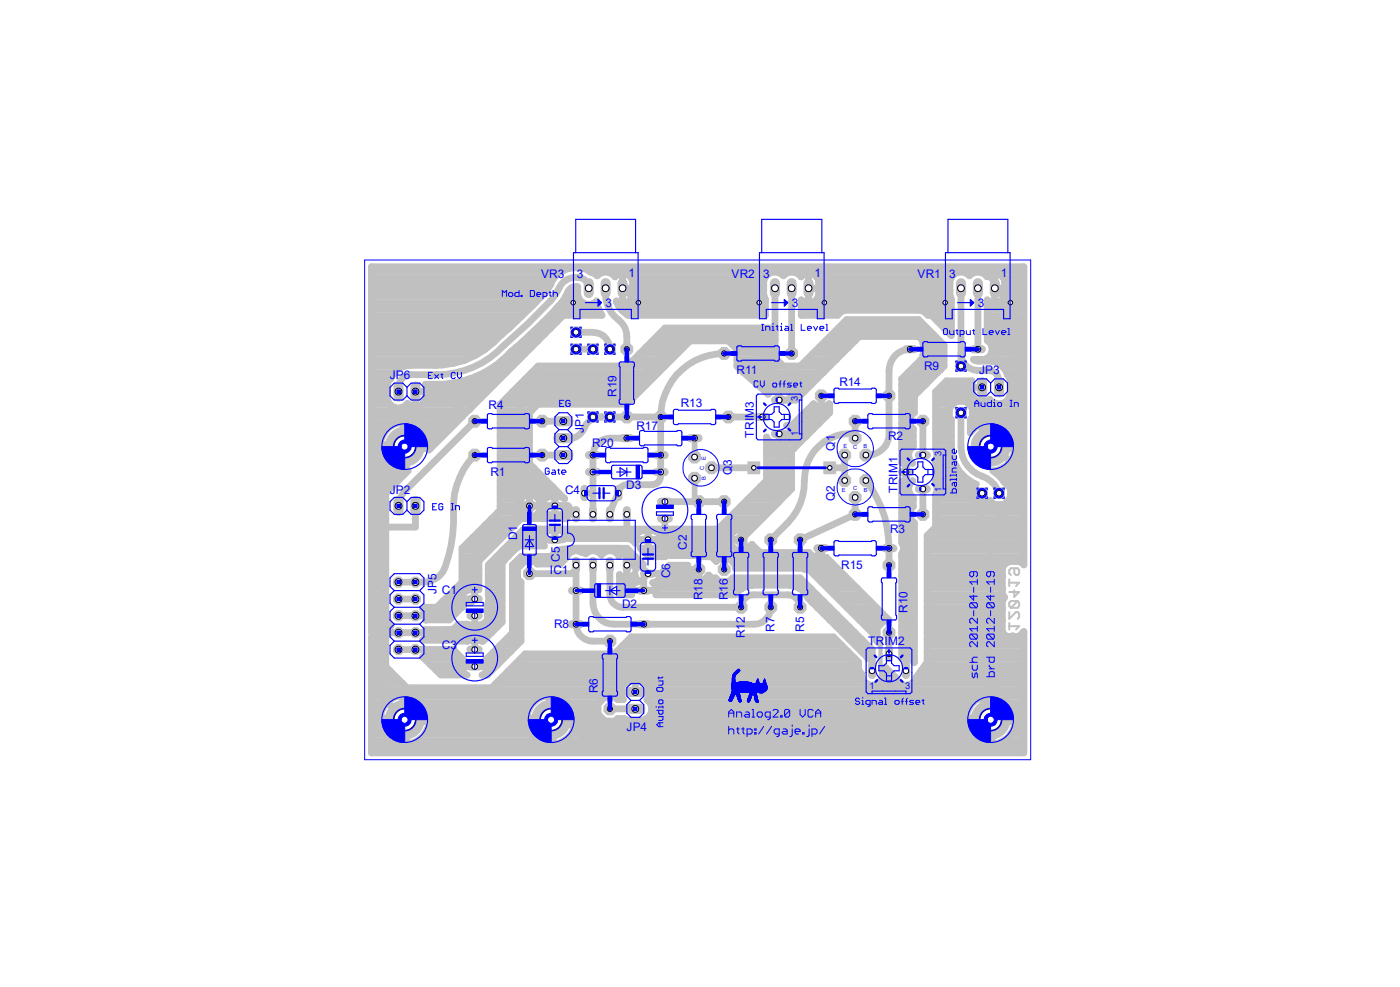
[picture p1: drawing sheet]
<svg xmlns="http://www.w3.org/2000/svg" width="210mm" height="148mm" viewBox="0 0 210 148" stroke-linecap="round" stroke-linejoin="round" font-family="sans-serif">
<defs><g id="words">
<g font-size="1.8" fill="#00f">
<text x="81.2" y="41.7">VR3</text>
<text x="86.5" y="41.6">3</text>
<text x="94.3" y="41.5">1</text>
<text x="109.7" y="41.7">VR2</text>
<text x="114.5" y="41.6">3</text>
<text x="122.2" y="41.5">1</text>
<text x="137.6" y="41.7">VR1</text>
<text x="142.4" y="41.6">3</text>
<text x="150.1" y="41.5">1</text>
<text x="90.8" y="46.1">3</text>
<text x="118.8" y="46.1">3</text>
<text x="146.7" y="46.1">3</text>
<text x="58.5" y="56.9">JP6</text>
<text x="92.5" y="59.5" transform="rotate(-90 92.5 59.5)">R19</text>
<text x="110.5" y="56.1">R11</text>
<text x="125.9" y="57.8">R14</text>
<text x="138.6" y="55.5">R9</text>
<text x="146.9" y="56.1">JP3</text>
<text x="73.3" y="61.3">R4</text>
<text x="87.6" y="64.9" transform="rotate(-90 87.6 64.9)">JP1</text>
<text x="95.5" y="64.5">R17</text>
<text x="102.1" y="61">R13</text>
<text x="113.1" y="65.7" transform="rotate(-90 113.1 65.7)">TRIM3</text>
<text x="133.2" y="66">R2</text>
<text x="73.6" y="71.3">R1</text>
<text x="88.8" y="67.1">R20</text>
<text x="109.8" y="71.2" transform="rotate(-90 109.8 71.2)">Q3</text>
<text x="125.2" y="67.6" transform="rotate(-90 125.2 67.6)">Q1</text>
<text x="58.5" y="74">JP2</text>
<text x="84.8" y="74.1">C4</text>
<text x="93.9" y="73.3">D3</text>
<text x="125.2" y="75.2" transform="rotate(-90 125.2 75.2)">Q2</text>
<text x="134.6" y="73.9" transform="rotate(-90 134.6 73.9)">TRIM1</text>
<text x="77.6" y="81" transform="rotate(-90 77.6 81)">D1</text>
<text x="103" y="82.4" transform="rotate(-90 103 82.4)">C2</text>
<text x="133.5" y="79.9">R3</text>
<text x="65.5" y="89.1" transform="rotate(-90 65.5 89.1)">JP5</text>
<text x="66.3" y="89.1">C1</text>
<text x="82.5" y="86.1">IC1</text>
<text x="84" y="84.2" transform="rotate(-90 84 84.2)">C5</text>
<text x="100.5" y="86.7" transform="rotate(-90 100.5 86.7)">C6</text>
<text x="126.2" y="85.3">R15</text>
<text x="83.1" y="94.2">R8</text>
<text x="93.3" y="91.1">D2</text>
<text x="105.4" y="90" transform="rotate(-90 105.4 90)">R18</text>
<text x="109.2" y="90" transform="rotate(-90 109.2 90)">R16</text>
<text x="111.7" y="95.7" transform="rotate(-90 111.7 95.7)">R12</text>
<text x="116.2" y="94.7" transform="rotate(-90 116.2 94.7)">R7</text>
<text x="120.6" y="94.7" transform="rotate(-90 120.6 94.7)">R5</text>
<text x="136.1" y="91.9" transform="rotate(-90 136.1 91.9)">R10</text>
<text x="66.3" y="97.4">C3</text>
<text x="130.2" y="96.8">TRIM2</text>
<text x="89.7" y="103.9" transform="rotate(-90 89.7 103.9)">R6</text>
<text x="94" y="109.6">JP4</text>
</g>
<g font-size="1.4" fill="#00f">
<text x="119.7" y="65.4" transform="rotate(-90 119.7 65.4)">1</text>
<text x="119.7" y="60.1" transform="rotate(-90 119.7 60.1)">3</text>
<text x="141.2" y="68.4" transform="rotate(-90 141.2 68.4)">3</text>
<text x="141.2" y="73.7" transform="rotate(-90 141.2 73.7)">1</text>
<text x="130.4" y="103.4">1</text>
<text x="135.8" y="103.4">3</text>
</g>
<g font-size=".8" fill="#00f">
<text x="105.6" y="70.4" transform="rotate(-90 105.6 70.4)">C</text>
<text x="105.9" y="69" transform="rotate(-90 105.9 69)">E</text>
<text x="126.5" y="67.1">E</text>
<text x="128" y="67.4">C</text>
<text x="129.5" y="67.1">B</text>
<text x="105.9" y="72" transform="rotate(-90 105.9 72)">B</text>
<text x="126.3" y="73.7">E</text>
<text x="128" y="73.5">C</text>
<text x="129.6" y="73.7">B</text>
</g>
</g></defs>
<path d="M151.4 93.9h1.5l-.5 .5M151.4 86.9v1M151.4 91.8v1l1-1h.3l.2 .2v.5l-.2 .3M151.4 93.4v1M151.4 87.4h1.5l-.5 .5M152.1 85.2v.8l.3 .2h.3l.2-.2v-.5l-.2-.3h-1.1l-.2 .3v.5l.2 .2M152.1 88.5v1l.8-.7h-1.5M152.7 90.1h-1.1l-.2 .3v.5l.2 .2M152.7 90.1l.2 .3v.5l-.2 .2h-1.1M152.7 90.1l-1.1 1" fill="none" stroke="#c0c0c0" stroke-width=".3"/>
<g fill="none" stroke="#c0c0c0" stroke-width="1">
<path d="M55.7 40.6h28.6M55.7 58.7h2.4M55.7 59.7h2.4M55.7 57.8h2.4M55.7 56.8h2.8M55.7 55.9h3.5M55.7 54.9h5M55.7 54h14.1M55.7 53h16.1M55.7 52.1h17.5M55.7 51.1h18.6M55.7 50.2h19.6"/>
<path d="M55.7 49.2h20.6M55.7 48.3h21.6M55.7 47.3h22.7M55.7 46.4h23.6M55.7 45.4h24.6M55.7 44.4h25.5M55.7 43.5h26.3M55.7 42.5h26.9M55.7 41.6h27.5M58.7 56.6l-.6 1v2.2a1.7 1.7 0 0 0 1.3 1.4 1.7 1.7 0 0 0 1.7-.7 1.56 1.56 0 0 0 1.7 .4 1.56 1.56 0 0 0 1-1.3v-2h2.8M58.7 56.6h.1M59.3 55.7h.1"/>
<path d="M59.3 55.7v.1M59.3 55.7l-.6 .9M60.2 55.1h.1M60.2 55.1l-.9 .6M61.4 54.8h.1M62.3 59.7h.1M63.8 59.7h8.3M63.8 57.8h10.2M68.6 57.3l-2 .3M68.6 57.3h.1M70.4 56.8h4.6M70.6 56.8l-2 .5"/>
<path d="M70.6 56.8h.1M72.6 55.9l-2 .9M72.6 55.9h.1M72.6 55.9h3.3M73.1 58.7h-10.8v8.3M74.2 54.9h2.7M74.3 54.8l-1.7 1.1M74.3 54.8h.1M75.4 54h2.5M75.9 53.5l-1.6 1.3M75.9 53.5h.1M75.9 59.7h19.1"/>
<path d="M76.4 53h2.4M76.9 58.7h19M77.4 52.1h2.4M77.9 57.8h19M78.4 51.2l-2.5 2.3M78.4 51.2h.1M78.5 51.1h2.2M78.8 56.8h19M79.5 50.2h2.2M79.8 55.9h19M80.5 49.2h2.1M81.5 48.3h2.1"/>
<path d="M81.6 44.1v.1M81.6 44.1a74.2 74.2 0 0 1-7 6.6 12.4 12.4 0 0 1-9.1 4.1h-4.4l-.9 .3M81.9 43.8h.1M81.9 43.8l-.3 .3M82 47.8l-3.6 3.4M82 47.8h.1M82.5 47.3h2M82.6 42.6v.1M82.6 42.6l-.7 1.2M82.8 42.1v.1M82.8 42.1l-.2 .5M83.4 46.4h6.4"/>
<path d="M83.4 41.3h.1M83.4 41.3l-.6 .8M83.4 46.3l-1.4 1.5M83.4 46.3h.1M83.8 45.8l-.4 .5M83.8 45.8v.1M84.2 45.4h3.3M84.3 40.6h.1M84.3 40.6l-.9 .7M84.8 44.4h1.9M84.9 44.4l-1.1 1.4M84.9 44.4h.1"/>
<path d="M85.2 43.8l-.3 .6M85.2 43.8h.1M85.3 40.3h.1M85.3 40.3l-1 .3M85.3 43.5h1.4M86 45.4l-23.7 21.6M86.4 40.1l.9 .1M86.4 40.1h.1M86.4 40.1l-1.1 .2M86.4 43a1.15 1.15 0 0 0-1.2 .8M86.4 43v.1M86.4 43h.3v1.3a1.64 1.64 0 0 0 1.1 1.3 1.64 1.64 0 0 0 1.7-.5l.2 1.2"/>
<path d="M86.4 49.8h2.5a2.5 2.5 0 0 1 2.6 2.6M86.4 52.4h2.5M87.2 40.2l.9 .3M88.1 40.5l.5 .3 .6 .3 .4 .3a1.7 1.7 0 0 1 2.6 .1M88.1 40.5h.1M88.3 43.2a1.59 1.59 0 0 0-1.6-1.6 2.7 2.7 0 0 0-2.8 1.6l-.8 1.3a93.9 93.9 0 0 1-9.6 9.1 13.6 13.6 0 0 1-8 2.6h-3.8a2 2 0 0 0-1.9 2.5M88.4 40.6h65.2M89.2 45.4h.4M89.7 46.3l.6 1h-5.8l-14.1 14.1M89.7 46.3h.1M90.8 43.2a4.9 4.9 0 0 0 2 4.7 3.2 3.2 0 0 1 1.2 2.6v1.9M92.2 41.5a1.51 1.51 0 0 1 1.7-.5 1.51 1.51 0 0 1 1 1.3v1.8a1.52 1.52 0 0 1-2.4 1 3.3 3.3 0 0 0 1.4 1.9"/>
<path d="M92.2 41.5h.1M92.5 45.4h.5M93.1 46.4h21.7M93.4 43.2h1.5M93.4 40.9v4.6M93.4 45.4h.1M93.4 44.4h.1M93.4 43.5h.1M93.4 42.5h.1M93.4 41.6h.1M93.6 43.2l2.2 2.2h18.1v-4l1.1-1.1h7.6l1.2 1.3v3.6l-.1 .2h18.1M93.8 45.4h21"/>
<path d="M93.9 47l.1 .1M93.9 47h.1M94 47.1v.1M94.7 41.6h20.1M94.8 44.4h19.8M94.9 43.5h19.7M94.9 42.5h19.7M95 54h5.7M95.8 53.1l-1.8 1.8M95.8 53.1v.1M95.9 53h5.7M96.9 52.1h5.7"/>
<path d="M97.8 51.1h5.7M98.8 50.2h17.4M99.7 54.9h-19l-5.7 5.7M99.7 49.2h16.5M103.5 51.1l-9.5 9.5h-19M108.6 53a9.6 9.6 0 0 0-9.5 9.5M109.3 51.1h6.9M109.3 51.1v.1M109.3 51.2h.1M109.3 51.2l1.1 1.1M110.2 52.1h6M110.4 52.3l.1 .1v2.5"/>
<path d="M110.4 52.3h.1M110.5 54.9h14M110.5 54h6M110.5 53h5.7M110.5 54.9l.7 .6M111.2 55.5l4 3.6M111.5 55.9h12M112.6 56.8h10M113.7 57.8h7.9M114 53.3l-2.2-2.2h-10.2l-6.3 6.3h-14l-3.2 3.2v16.5M114 53.3l3.8 4.5M114.8 58.7h.9"/>
<path d="M115.2 59.1a1.22 1.22 0 0 1 1-.5h1.4a1.29 1.29 0 0 1 1.2 1.4M115.2 59.1h.1M116.2 49.2h-16.5l-3.9 3.9M116.2 53.6l1.3 1.3M116.2 53.6h-1.9l-3.1 1.9M116.2 43.2v10.4M116.2 51.1l-2.2 2.2M116.2 53.6l-1.9 1.9h-3.1M116.9 58.7h.1M116.9 59.7h.1M116.9 58.6v1.4M117.8 57.8l2.9-.4 9.5-8.2h7.6l1.9 1.9v3.2l-3.8 3.8v42.5"/>
<path d="M118 58.7h2.7M118.7 43.2v9.8M118.8 59.7h.9M120 54.9l7-7h10.8l3.8 3.8v3.2M120.1 41.5a1.51 1.51 0 0 1 1.7-.5 1.51 1.51 0 0 1 1 1.3v1.8a1.5 1.5 0 0 1-1 1.3 1.5 1.5 0 0 1-1.6-.4v2.3h5.4l.6-.6 .5-.2h11.4l.5 .2 .6 .6h.5l3 3v-5.4l-.2-.6v-2.2a1.68 1.68 0 0 1 1.2-1.3 1.68 1.68 0 0 1 1.7 .6 1.71 1.71 0 0 1 2.7 .1 1.5 1.5 0 0 1 1.5-.5 1.5 1.5 0 0 1 1.1 1.1v2.2a1.54 1.54 0 0 1-2.6 .7v6.1l.5 .4 .2 .6M120.2 41.5a1.68 1.68 0 0 0-2.7-.1 1.72 1.72 0 0 0-2.9 .7v2.2l.2 .6v2.4h-20.6l-.2-.2M120.2 46.4h22.5M120.2 45.4h.7M121 54h4.4M121.3 43.2h1.5M121.3 40.9v4.6M121.3 45.4h.1"/>
<path d="M121.3 44.4h.1M121.3 43.5h.1M121.3 42.5h.1M121.3 41.6h.1M121.7 45.4h21M121.9 53h4.5M122.6 41.6h20.1M122.7 44.4h19.8M122.8 43.5h19.7M122.8 42.5h19.7M122.9 52.1h4.4M123.2 59.7h.1"/>
<path d="M123.2 59.4v2.5l-3.8 3.8h-1.9l-.6-.6M123.8 51.1h4.5M124.8 50.2h15.2M125.7 49.2h13.4M126.7 48.3h11.4M135.3 58.7h2.5M135.3 59.7h1.9M135.3 57.8h3.4M135.3 56.8h4.4M136.2 55.9h4.4M136.5 52.4a3.2 3.2 0 0 0-3.1 3.1v9.6a3.2 3.2 0 0 1-3.5 3.1M137.2 54.9h4.4"/>
<path d="M138.1 54h3.5M138.4 51.1h2.6M138.5 53h3.1M138.6 52.1h3M138.6 52.1v.6l-.2 .6v.3l-3.1 3.2M138.6 52.1l-.2-.6v-.4l-.6-.6h-8.9l-9.5 9.5h-2.5l-.4-1.6 1.3-.6M139.7 47.3h3M140.3 58.7h5.5M140.3 59.7h5.8M140.7 48.3h2M141.3 57.8h4.5M141.6 54.9l-4.4 4.5v2.5l-.6 .5v1.5l.4 .4v2.6a1.55 1.55 0 0 0-.1 2.6l-1.6-.1v-12.6"/>
<path d="M141.6 49.2h1.1M142.6 50.2h.1M144.1 53a2.5 2.5 0 0 0 2.6 2.5 3.2 3.2 0 0 1 2.7 .5 2.58 2.58 0 0 1 .5 2.1M144.1 43.2v11.7M145.8 58.1h1.6M146.1 54h7.5M146.7 43.2v9.2M147.3 58.1v7.6l1.3 1.3M147.3 58.7h.1M147.3 59.7h.1M148.1 50.2h5.5M148.1 49.2h5.5"/>
<path d="M148.1 48.3h5.5M148.1 47.3h5.5M148.1 46.4h5.5M148.1 45.4h.7M148.2 51.1h5.4M148.7 53h4.9M148.8 54.1l.9 .3M148.8 52.1a1.48 1.48 0 0 1-1.2 1.8h-1.6l.7 .2h2.1M148.8 52.1h4.8M149.2 40.9v4.6M149.2 42.2l-1.9-1.9h-4.4l-1.3 1.3v3.8M149.2 45.4h.1"/>
<path d="M149.2 44.4h.1M149.2 43.5h.1M149.2 42.5h.1M149.2 41.6h.1M149.6 45.4h4M149.7 54.4l.7 .6M149.7 54.4h.1M150.3 54.9h3.3M150.4 55l.6 .8M150.4 55h.1M150.5 41.6h3.1M150.6 44.4h3"/>
<path d="M150.7 43.2h-1.5l2.4 2.2v3.6l.8 .8v13.4l-3.8 3.8M150.7 43.5h2.9M150.7 42.5h2.9M151 55.8l.5 1.2v2.2a1.69 1.69 0 0 1-1.3 1.3 1.69 1.69 0 0 1-1.7-.6 1.53 1.53 0 0 1-1.7 .4 1.53 1.53 0 0 1-1-1.3v-1.9h-3.8l-1.7 1.7v8.6l.2 .5v.6l-.2 .6v3.4l.2 .5v.6l-.2 .6v4.8l-1.2 1.3v19l-1.7 2.3M151 55.8h.1M151 55.9h2.6M151.3 59.7h2.3M151.5 56.8h2.1M151.5 58.7h2.1M151.5 57.8h2.1M55.7 62.5h13.6M55.7 79.7h2.2"/>
<path d="M55.7 74h2.2M55.7 78.7h2.2M55.7 77.8h2.2M55.7 76.8h2.2M55.7 75.9h2.2M55.7 74.9h2.2M55.7 73h3.1M55.7 72.1h4.1M55.7 71.1h5M55.7 70.1h3.1M55.7 69.2h2M55.7 68.2h1.5"/>
<path d="M55.7 67.3h1.3M55.7 66.3h1.4M55.7 65.4h1.7M55.7 64.4h2.3M55.7 63.5h3.8M55.7 61.6h14.5M55.7 60.6h2.8M57.2 79v25.5l3.5 3.4h24.2l2.8 2.8h58.1l2.8-2.8v-26.3M57.4 65.4l-.4 1.3h7.3l-.1-1-.2-.3M57.9 74v19l.8 .8-.4 .5v.6M60.4 70.1h.6M60.4 69.2h.6"/>
<path d="M60.4 68.2h.6M60.4 67.3h.6M60.4 66.3h.6M60.4 65.4h.6M60.4 64.4h.6M60.4 63.5h.6M61 60.6h.3M61.9 63.5h6.4M62.3 67h-3.2a2.56 2.56 0 0 0-2.5 2.5v13.3a2.79 2.79 0 0 0 .6-3.8M62.3 75.9v3.1h-5.1M62.3 67h.1M62.3 60.6h.1"/>
<path d="M63.3 60.6h7.9M63.4 64.4h4M64 65.4a3.6 3.6 0 0 0-3-2.1v7.3h.2l-3.3 3.4M64 65.4h2.4M64.3 66.3h1.2M64.3 67.3h.2M70.4 61.4h.1M70.4 61.4l-6.1 6.1v-.2h-7.3a3.6 3.6 0 0 0 3.4 3.3v-7.3a3.6 3.6 0 0 0-3 2.1M71.2 68.2a11.3 11.3 0 0 0-3.2 8.6 20.4 20.4 0 0 1-1.5 8.9 3.5 3.5 0 0 1-2.9 1.6h-3.8M71.2 63.2l-10.2 10.1a3.7 3.7 0 0 0-1.2 2.6M71.8 79.7h4.4M72.8 78.7h4.4"/>
<path d="M74.7 76.8h3.4M75 62.5h4.4M75 60.6v15.9l-5.7 5.7v5.1M75 74h8.9M75 75.9h10.3M75 74.9h3.1M75 73h7.9M75 72.1h7M75 71.1h6M75 70.1h5.1M75 69.2h4.4M75 68.2h4.4"/>
<path d="M75 67.3h4.4M75 66.3h4.4M75 65.4h4.4M75 64.4h4.4M75 63.5h4.4M75 61.6h4.8M78.1 77.1l-6.9 5.7v7.1M78.1 77.8l-6.3 6.3v4.3a2.58 2.58 0 0 0-2.1 .4 1.38 1.38 0 0 0-.1 2l-2.2 2.2h-3.6M78.3 79.7h3.8M79.4 76.8h.1M79.4 74.9h.1M79.4 75.9l-1.3 1.2"/>
<path d="M79.4 74.2v3.3M80.7 60.6l-1.3 1.3v7.6l5.3 5.3M80.8 76.8h.9M80.8 74.9h.9M81.3 68.2h3.2M81.3 63.2h3.2M83.2 74.5v2.7M83.2 79.5l.1 1.5M83.2 79.7h.1M83.2 76.8h.1M83.2 74.9h.1M84.4 79.7h11.7"/>
<path d="M84.6 74.7a3.4 3.4 0 0 0-2.3-.2 1.38 1.38 0 0 0-1.1 1.5 1.38 1.38 0 0 0 1.3 1.2h1.4a1.2 1.2 0 0 0 1.1-.7v1.3h-11.3M84.8 76.8h.2M85 77.1h1.4M85.1 75.9l1.3 1.2M86.4 77.1v.1M87.7 74h1.2M88.9 62.5h10.2M90.2 62.5a2.54 2.54 0 0 0-2.5 1.6 2.61 2.61 0 0 1-3.2 1.6M94 65.7h-2.5a2.56 2.56 0 0 0-2.6 2.5v8.9M94 77.1v3.2M96.1 79.7l.4-.2h1.4l.4 .2M96.1 79.7l-.6 .4-.2 .5"/>
<path d="M97.2 79.5v2.8M97.2 79.7h.1M98.3 79.7l.6 .4 .2 .5M98.3 79.7h11.8M99.1 62.5v8.9a1.27 1.27 0 0 1-1.3 1.3h-3.8a1.27 1.27 0 0 0-1.2 1.3l-.6 1-.7 2.1M99.7 77.8v3.1M99.7 75.2h8.9M106.7 70.1h6.4M108.3 78.7h5.1M109.3 62.5h5M109.3 77.8h5M110.2 76.8h5.1"/>
<path d="M111.2 79.3v3.3M111.2 79.7h.1M111.2 75.9h5M112.1 74.9h5.1M112.2 79.7h.2M113.1 74h5M114 73h4.7M114.9 72.1h3.8M115 71.1h3.7M115 70.1h3.7M115 69.2h3.7M115 68.2h3.7"/>
<path d="M115 67.3h4.1M115 66.3h.7M115 65.5v6.6l-7 6.9v4.5M115 65.6l.4 .5 .6 .3h1.8l.2-.1M116.9 66.3h.1M116.9 65.4h.1M116.9 65.1v10.1l-5.7 5.7M116.9 65.1h1.9M118 66.3h2M118.7 64.4h3.2M118.8 65.4h2.2M118.8 65.4l-.3 .6-.5 .3"/>
<path d="M119.1 63.5h3.8M120 62.5h3.8M121 61.6h3.5M121.9 60.6h.2M123.2 60.6h.1M124.3 60.6h.2M124.5 60.6v1.3l-5.8 5.7v5.7l-6.4 6.5-.5-.5h-1.3l-1 1M124.5 60.6l-.1-.1-.5 .5h-1.4l-.5-.5-3.3 3.3h-.7a1.29 1.29 0 0 1 .8 1.6M124.5 70.1h2.2M126.7 68.2v3.9M128.3 65.1a6.9 6.9 0 0 0-7.6 7 8.6 8.6 0 0 1-2.5 6.3l-2.6 2.5M128.3 63.2v2.5"/>
<path d="M128.3 74.6v2.5l-8.3 3.8M129.9 72.1a16.3 16.3 0 0 1 3.5 10.1v2.6M135.3 62.5h1.3M135.3 72.1h1.6a1.55 1.55 0 0 0 .1 2.5v1.4l-.4 .4v1.5l.6 .5-.1 21a1.35 1.35 0 0 0-1.7-.7l-.1 .1v-15.7l.2-.6v-.6l-.2-.5zM135.3 79.7h1.9M135.3 74h1.1M135.3 78.7h1.9M135.3 77.8h1.3M135.3 76.8h1.3M135.3 75.9h1.7M135.3 74.9h1.7M135.3 73h1"/>
<path d="M135.3 69.2h1.3M135.3 68.2h1M135.3 67.3h1.3M135.3 66.3h1.7M135.3 65.4h1.7M135.3 64.4h1.7M135.3 63.5h1.3M135.3 61.6h1.9M135.3 60.6h1.9M135.9 72.1h.1M135.9 71.1h.1M135.9 70.1h.1"/>
<path d="M135.9 70.8h.1M138.4 63.2v5M138.4 73.3v3.8M139.7 79.7h13.9M140.3 62.5h2.1M140.3 78.7h13.3M140.3 77.8h13.3M140.3 76.8h13.3M140.3 75.9h13.3M140.3 74.9h5.8M140.3 72.1h5.1M140.3 71.1h4"/>
<path d="M140.3 70.1h3.3M140.3 69.2h2.8M140.3 67.3h2.4M140.3 66.3h2.4M140.3 65.4h2.4M140.3 64.4h2.4M140.3 63.5h2.4M140.3 61.6h2.1M140.3 60.6h2.7M140.4 74h7M140.5 73h5.6M140.5 68.2h2.3"/>
<path d="M142.7 67.7l.4 1.5M143.1 69.2v.1M143.1 69.2l.7 1.4M143.8 70.6h.1M143.8 70.6l1.1 1.1M144.1 61.9v5.1a4.7 4.7 0 0 0 3.2 4.4 4.2 4.2 0 0 1 2.6 2.6M144.9 71.7l1.2 .8 .3 .1-.6 .7v1.3l.9 .9h1.3l.5-.5 .6 .6h1.5l1-.9v-1.5l-1-.9-.3-.5M144.9 71.7h.1M145.3 60.6h8.3M145.5 64.4h.4M145.5 63.5h1.9M145.8 62.5h7.8"/>
<path d="M145.8 61.6h7.8M147.3 74v5l.3 .8M147.3 74.9h.1M147.6 79.8l1 2.4M148.3 66.3h.6M148.3 65.4h.6M148.3 64.4h.6M148.3 63.5h.6M148.6 67h.1M148.6 67h.6l3.2 3.1v4.9l-4.8 4.8M149.4 71l.9 .8M149.4 71h.1"/>
<path d="M149.6 71.1h4M149.8 63.5h3.8M150.3 71.8v.1M150.5 72.1h3.1M150.5 70.1h3.1M151.3 74.9h2.3M151.3 64.4h2.3M151.3 73h2.3M151.5 69.2h2.1M151.6 74h2M151.9 65.4l.4 1.3h-4v-3.4a3.8 3.8 0 0 0-2.8 1.6v-2l.3-.3v-1.4l-.9-1h-1.5l-1 1v1.4l.3 .3v4.9M151.9 65.4a3.6 3.6 0 0 0-3-2.1v4h3.4a3.6 3.6 0 0 1-3.4 3.3l.5 .4"/>
<path d="M151.9 65.4h1.7M152.1 68.2h1.5M152.2 66.3h1.4M152.3 67.3h1.3M55.7 89.2h2.2M55.7 87.3h2.2M55.7 85.4h2.2M55.7 83.5h2.2M55.7 95.8h2.2M55.7 93.9h2.8M55.7 93h2.2M55.7 92h2.2"/>
<path d="M55.7 91.1h2.2M55.7 90.1h2.2M55.7 88.2h2.2M55.7 86.3h2.2M55.7 84.4h2.2M55.7 82.5h2.2M55.7 81.6h2.2M55.7 80.6h2.2M55.7 99.7h2.2M55.7 98.7h2.2M55.7 97.7h2.2M55.7 96.8h2.2"/>
<path d="M59.8 89.8h2.5M59.8 97.4h8.2l1.6 1.6a1.35 1.35 0 0 0 .5 2.2h-4l-2.7-2.7 .4-.5v-.6M59.8 94.9h.1M62.3 92.3v.1M62.3 94.9h.1M62.3 97.4v.1M63.5 95.8h9.3M63.6 91.1h5.7M63.6 98.7h5.7M63.8 92h4.5M63.8 97.7h4.5M63.8 93h.1"/>
<path d="M64.5 99.7h4.8M66.4 90.1h2.9M66.8 97.4l1.9 1.9 2.5 .6M67.4 89.2h2M68.3 88.2h3.5M68.5 93.9h6.2M69.2 89.8h2M69.2 99.9h4M69.3 87.3l-3.8 3.8h-1.9l-.2 .2 .4 .4v1.3M69.3 87.3h2.5M69.3 85.4h2.5M69.3 83.5h3.2"/>
<path d="M69.3 86.3h2.5M69.3 84.4h2.5M69.3 82.5h4.1M69.9 81.6h4.4M70.1 93.6h-1.3l-.6 .6-.5 .2h-3.9v1.1l-.4 .5h4.9l.4 .1h1.4M70.1 96.1h.4h1.8M70.1 96.1v.1M70.1 93.6h.1M70.1 93.6l.4 .1h1.4l.4-.1M70.6 90.5l.6-.7-2.5 .7-1.9 1.8h-7M70.9 80.6h4.4M71.2 89.2h.1"/>
<path d="M71.2 93.6h.1M71.2 92.3v5.1M71.2 99.9v.1M71.2 96.1h.1M72.3 96.1v.1M72.3 93.6h.1M73.1 93h2.2M73.1 91.1h2.2M73.1 98.7h2.5M73.2 92a1.47 1.47 0 0 1-.3 1.3l-.4 .3h-.2M73.2 92.3l-.1 .1M73.2 92h2.1"/>
<path d="M73.2 99.7h1.5M73.2 89.2h2.1M73.2 87.3h2.1M73.2 85.4h2.1M73.2 88.2h2.1M73.2 86.3h2.1M73.3 90.1l-.2 .6 .1 1.3M73.3 90.1h2M73.5 84.4h1.8M74 97.7h2.6M74.5 83.5h1.7M75 96.8h2.5"/>
<path d="M75.3 84.4v8.9l-2.8 2.8h-.2M75.4 82.5h1.7M75.9 95.8h2.2M76.4 81.6h5M76.9 89.2h1.2M76.9 87.3h1.2M76.9 85.4h.7M76.9 93.9h1.2M76.9 93h1.2M76.9 92h1.2M76.9 91.1h1.2M76.9 90.1h1.2"/>
<path d="M76.9 88.2h1.2M76.9 86.3h.7M77.2 84.4h1.3M77.2 99.7h51.6M77.3 80.6h4M78.1 94.9h-1.2l-4.1 4.1 .4 .7M78.1 87.3v8.8l-5 5.1h-.8l.6-.4a1.38 1.38 0 0 0 .3-1.1M78.1 98.7h50.1M80.4 84.4h3.8M81.3 80.6a1.48 1.48 0 0 1 1.2-1.1 2.67 2.67 0 0 1 2.3 .4l.4 .7M81.3 80.6a1.13 1.13 0 0 0 .4 1.3h-3.8l-.6 .4-2 2.1M82.6 83.5l1-1h.6l1-.3h8.8l.9 .9a1.37 1.37 0 0 0-2.1 .3 1.51 1.51 0 0 0-2.6-.2 1.52 1.52 0 0 0-2.4-.1l-.1-.3h-.4a1.47 1.47 0 0 0-2.3 .9l-1 .9h-3.4l-.4-.4h-1.5l-1.1 1.1v1.4l.5 .6"/>
<path d="M83.2 80.6h.1M83.6 82.5h10.8M85 83.5h-6.9l-1.2 1.3v10.7l-3.8 3.8-1.9 .6M85.2 80.6v.2h9.1l.5 .2 .5 .5-.1-.5 .1-.4M85.2 80.6h10.1M85.8 82.2l-1.3 1.3M86.4 84.8v8.8a2.5 2.5 0 0 0 2.5 2.5h2.6M86.4 85.4l-.6 .6h-6.4M88.9 84.8v5.7a3.2 3.2 0 0 0 3.2 3.1h21a2.56 2.56 0 0 0 2.5-2.5M91.5 84.8v4.4a1.88 1.88 0 0 0 1.9 1.9h17.8a1.88 1.88 0 0 1 1.9-1.9h5.1a1.88 1.88 0 0 1 1.8 1.9M92.2 98h.1M92.5 97.7h34.7"/>
<path d="M92.8 82.2l1.2 1.3h.7l2.5 2.5M92.9 87.3h2.5M92.9 88.2h1.7M92.9 86.3h.2M93.3 96.9l1.4-1.4h30.3l3.8 3.8v.9l.2 .6 .3 .3v.4l.2 .6 .5 .4M93.3 96.9l-1.1 1.1M93.3 96.9h.1M93.4 96.8h32.9M94 85.4h.1M94 86.3h.1M94 84.4h.1M94 82.8v3.9"/>
<path d="M94 84.8h1.4M94.4 95.8h30.9M94.6 88.6h4M95 86.3h.3M95.1 83.3l1.4 1.3-.6 .2-.5 .5v-1.5zM95.2 86.1a1.39 1.39 0 0 1-1.9 .4l-.4-.4v3.1h1.8l-.1-.6v-.4M95.2 80.9h16M95.2 86l.1 .3M95.2 83.5h.1M95.3 86.3l.1 .4 .5 .5-.5 .1M95.3 80.9l-.6-.6h-9.6l-.6 .6h-7l-2.5 2.6v8.8l-2.5 2.6M95.4 84.4h.9"/>
<path d="M95.4 87.3a1.24 1.24 0 0 0-.8 .9M96 82.2l1.3 1.3h2.4l.4-.2h5l.4 .2h16.6M96.4 82.5h14M97.2 86l-.6 .7v1.9M97.2 86v.1M97.2 81.6h.1M97.2 80.6h.1M97.2 86h7M97.8 86l.1 .1M97.9 87.4l.3 .2 .3 .6M97.9 87.4h.1M98.3 87.3h22.4"/>
<path d="M98.3 87.3l-.4 .1M98.5 88.2l.1 .4-.2 .6h11.9l.4-.5M98.5 88.2h12.8M99 81.6h10.5M99.1 86v.1M99.1 80.6a1.38 1.38 0 0 1-1.2 1.7l-1.8-.1M99.1 86.3l.1-.4 1.2-1.1h2.8v1.3l.9 .9h1.4l.8-.8 .4 .5h.7l.5 .5h1.4l.6-.5h10.1l10.8 10.7M99.1 86.3h4.3M99.1 80.6h10.4M99.1 86.3l-.2 .6-.6 .4M99.7 85.4h5.2M104.2 86l.6-.6v1.6"/>
<path d="M104.2 86l.6 1.3M104.8 86.3h.1M106.2 86.3h.2M106.7 83.5l.7 .7 .6-.5h1.3l1 1v.5h10l.4 .2h.6l10.1 10.1a.98 .98 0 0 0 .6 1v-.5l-.4-.4v-1.5l1-1h.8v-.1l-9.4-9.4-1.9-.1M108 80.9a.65 .65 0 0 1 .6 .7v3.8M108.6 85.2h.1M108.6 84.4h.1M109.5 80.3l.9-1h-29.4a6.8 6.8 0 0 0-2.6 .2l-5.2 5.2 .1 5.4M109.5 80.3v1.3l1 1h1.3l1-1 1.2 1.2h7.4l.1 .3 .6 .4M110 84.4h14.8M110 82.1l-1.4 1.4M110.7 88.7h.1"/>
<path d="M111.2 82.5h.1M111.2 81.6h.1M111.2 80.6h.1M111.6 88.1h.1M111.6 88.1l-.9 .6M111.9 82.5h1.8M112.8 87.8h.1M118.4 87.8h.1M118.7 87.8l1 .3 .8 .6M118.7 87.8h-6.2l-.9 .3M119.8 88.2h1.8M120 87.3l4.5 5 6.3 5.1"/>
<path d="M120.5 88.7l.7 1 9 9M120.5 88.7h.1M120.9 89.2h1.7M121.3 85.4h4.4M121.6 90.1h1.9M121.8 90.3v.1M122.3 86.3h4.4M122.6 91.1h1.9M123.2 87.3h4.4M123.2 82.8h.1M123.2 82.8v.8M123.2 82.8v.1"/>
<path d="M123.2 83.5h.1M123.2 82.2l-1.6 2.8M123.5 92h1.9M124.2 88.2h4.4M124.5 93h1.9M125.1 89.2h4.4M125.4 93.9h1.9M126.1 90.1h4.4M126.4 94.9h1.9M127 91.1h4.4M127.3 95.8h1.9M128 92h4.4"/>
<path d="M128.3 96.8h1.9M128.9 93h4.5M129.2 97.7h1.6M129.9 93.9h1.8M130.2 98.7h.1M130.8 94.9h.8M130.8 97.4l.1 3.2M130.8 99.7h.1M130.8 98.7h.1M130.8 98.6l-.6 .2v-.1M131.4 95.8h.3M133.4 94.9v3.1"/>
<path d="M135.3 89.2h1.9M135.3 87.3h1.9M135.3 94.9h1.9M135.3 85.4h1.9M135.3 83.5h1.9M135.3 95.8h1.9M135.3 93.9h1.9M135.3 93h1.9M135.3 92h1.9M135.3 91.1h1.9M135.3 90.1h1.9M135.3 88.2h1.9"/>
<path d="M135.3 86.3h1.9M135.3 84.4h1.9M135.3 80.6h1.9M135.3 98.7h.1M135.3 97.7h1.9M135.3 96.8h1.9M135.3 81.6h1.9M135.5 82.5h1.7M135.9 99.7h.1M135.9 98.7h.1M136.4 98.7h.8M138.8 99.7h14.8"/>
<path d="M139.1 89.2h11.3M139.1 87.3h11.2M139.1 94.9h11.4M139.1 85.4h11.2M139.1 83.5h14.5M139.1 95.8h14.5M139.1 93.9h11.2M139.1 93h11.2M139.1 92h11.2M139.1 91.1h11.2M139.1 90.1h11.3M139.1 88.2h11.3"/>
<path d="M139.1 86.3h11.3M139.1 84.4h11.9M139.1 82.5h14.5M139.1 81.6h14.5M139.1 80.6h14.5M139.1 98.7h14.5M139.1 97.7h14.5M139.1 96.8h14.5M150.3 91.1l.1 .2-.1 .3v3a1.08 1.08 0 0 0 1.6 .7l.7 .2 .4-.2 .6-.6v18.2h-97.9v-17.4h2.2v4.4l3.1 3.2h12.7l5.1-5.1h13.3h.1M151 84.3l.4-.1h1.4l.4 .1M151 84.3v.1M151 84.3a1.73 1.73 0 0 0-.6 2.1l-.1 .3 .1 1.6a1.02 1.02 0 0 0 .3 1.3l-.4 .6v.9"/>
<path d="M153.2 84.3l.4 .4v-44.7h-97.9v54.9h18M153.2 84.3l.1 .1M153.3 84.4h.3M153.4 94.9h.2M55.7 108.2h97.9M55.7 112h97.9M55.7 111.1h3.1M55.7 110.1h2M55.7 109.2h1.5M55.7 107.3h1.4M55.7 106.3h1.7M55.7 105.4h2.3"/>
<path d="M55.7 104.4h3.9M55.7 103.5h37.4M55.7 102.5h4.7M55.7 101.6h3.7M55.7 100.6h2.8M57 108.2a3.6 3.6 0 0 0 3.4 3.4v-3.9h-3.4a3.6 3.6 0 0 1 3.4-3.4v3.3h.6v-3.3a3.6 3.6 0 0 1 3.3 3.4h-3.3v3.9a3.8 3.8 0 0 0 3.2-2.4M60.4 111.1h.6M60.4 110.1h.6M60.4 109.2h.6M60.4 107.3h.6M60.4 106.3h.6M60.4 105.4h.6"/>
<path d="M60.4 104.4h.6M61.8 104.4h19.8M62.6 111.1h18.1M63.3 105.4h16.8M63.7 110.1h16M64 106.3h15.4M64.2 109.2h15M64.3 107.3h14.7M64.3 108.2l-.1 1M65.5 100.6h3.9M73 100.6h.7M74.4 102.5h19.3"/>
<path d="M75.3 101.6h54M76.2 100.6h52.7M79 108.2a3.6 3.6 0 0 0 3.4 3.4v-3.9h-3.4a3.6 3.6 0 0 1 3.4-3.4v3.3h.6v-3.3a3.6 3.6 0 0 1 3.3 3.4h-3.3v3.9a3.8 3.8 0 0 0 2.6-1.5M82.4 111.1h.6M82.4 110.1h.6M82.4 109.2h.6M82.4 107.3h.6M82.4 106.3h.6M82.4 105.4h.6M82.4 104.4h.6M83.7 104.4h9.4M84.6 111.1h62.1"/>
<path d="M85.3 105.4h4.6M85.6 110.1h60M86 106.3h3.7M86.2 109.2l-.6 .9M86.2 109.2h58.9M86.3 107.3h3.6M86.3 108.2l-.1 1M89.7 105.6l1.1-1.1h1.4l.4 .4h.9a1.54 1.54 0 0 1-.4-1.6 1.54 1.54 0 0 1 1.3-1.1h1.8a1.54 1.54 0 0 1 1.3 1.1 1.54 1.54 0 0 1-.5 1.6 1.68 1.68 0 0 1 .7 1.8 1.68 1.68 0 0 1-1.3 1.3h-2.2l-.6-.3h-1l-.4 .4h-1.4l-1.1-1zM91.5 106.3h3.8M93 103.8h5.5l.6 .6v6.3M95.3 102.2v1.6M95.3 103.5h.1"/>
<path d="M95.3 102.5h.1M96.9 102.5h33.1M97.5 107.3h47.5M97.5 104.4h50M97.5 105.4h48.5M97.5 103.5h56.1M97.7 106.3h47.6M130 102.5a1.52 1.52 0 0 0 2.3-1v-1.2l.4-.3 .2 .1 1.6 1.6 .1 .4 .4 .4M131.7 102.5h3.3M132.3 101.6h2M132.3 100.6h1.1M135 102.5l.6 .2h.6l.5-.2"/>
<path d="M136.7 102.5h16.9M137.4 101.6l-.2 .5-.5 .4M137.4 101.6h16.2M138.1 100.6h15.5M145 108.2l.1 1M145.1 109.2l.5 .9M148.3 111.1h.6M148.3 110.1h.6M148.3 109.2h.6M148.3 107.3h.6M148.3 106.3h.6M148.3 105.4h.6"/>
<path d="M148.3 104.4h.6M149.7 104.4h3.9M150.5 111.1h3.1M151.2 105.4h2.4M151.6 110.1h2M151.9 106.3h1.7M152.1 109.2h1.5M152.2 107.3h1.4M152.3 108.2a3.6 3.6 0 0 1-3.4 3.4v-3.9h3.4a3.6 3.6 0 0 0-3.4-3.4v3.3h-.6v-3.3a3.6 3.6 0 0 0-3.3 3.4h3.3v3.9a3.8 3.8 0 0 1-2.7-1.5"/>
<circle cx="79.4" cy="75.9" r="1.78"/>
</g>
<path d="M111.2 80.9l3.8 3.9h6.3l10.1 10.1v.6l.7 .6v3.8l1.3 1.3v3.8h15.2" fill="none" stroke="#c0c0c0" stroke-width=".63"/>
<path d="M104.2 65.7v2.8M104.2 71.7v3.5" fill="none" stroke="#c0c0c0" stroke-width=".85"/>
<path d="M146.1 52.4h1.2" fill="none" stroke="#c0c0c0" stroke-width="1.2"/>
<circle cx="146.7" cy="52.4" r=".43" fill="#fff"/>
<circle cx="146.7" cy="52.4" r=".43" fill="none" stroke="#000" stroke-width=".15"/>
<path d="M135.9 52.4h1.2" fill="none" stroke="#c0c0c0" stroke-width="1.2"/>
<circle cx="136.5" cy="52.4" r=".43" fill="#fff"/>
<circle cx="136.5" cy="52.4" r=".43" fill="none" stroke="#000" stroke-width=".15"/>
<circle cx="123.2" cy="59.4" r=".97" fill="#c0c0c0"/>
<circle cx="123.2" cy="59.4" r=".97" fill="none" stroke="#c0c0c0" stroke-width=".15"/>
<circle cx="123.2" cy="59.4" r=".38" fill="#fff"/>
<circle cx="123.2" cy="59.4" r=".38" fill="none" stroke="#000" stroke-width=".15"/>
<circle cx="133.4" cy="59.4" r=".97" fill="#c0c0c0"/>
<circle cx="133.4" cy="59.4" r=".97" fill="none" stroke="#c0c0c0" stroke-width=".15"/>
<circle cx="133.4" cy="59.4" r=".38" fill="#fff"/>
<circle cx="133.4" cy="59.4" r=".38" fill="none" stroke="#000" stroke-width=".15"/>
<circle cx="128.3" cy="63.2" r=".97" fill="#c0c0c0"/>
<circle cx="128.3" cy="63.2" r=".97" fill="none" stroke="#c0c0c0" stroke-width=".15"/>
<circle cx="128.3" cy="63.2" r=".38" fill="#fff"/>
<circle cx="128.3" cy="63.2" r=".38" fill="none" stroke="#000" stroke-width=".15"/>
<circle cx="138.4" cy="63.2" r=".97" fill="#c0c0c0"/>
<circle cx="138.4" cy="63.2" r=".97" fill="none" stroke="#c0c0c0" stroke-width=".15"/>
<circle cx="138.4" cy="63.2" r=".38" fill="#fff"/>
<circle cx="138.4" cy="63.2" r=".38" fill="none" stroke="#000" stroke-width=".15"/>
<circle cx="128.3" cy="77.1" r=".97" fill="#c0c0c0"/>
<circle cx="128.3" cy="77.1" r=".97" fill="none" stroke="#c0c0c0" stroke-width=".15"/>
<circle cx="128.3" cy="77.1" r=".38" fill="#fff"/>
<circle cx="128.3" cy="77.1" r=".38" fill="none" stroke="#000" stroke-width=".15"/>
<circle cx="138.4" cy="77.1" r=".97" fill="#c0c0c0"/>
<circle cx="138.4" cy="77.1" r=".97" fill="none" stroke="#c0c0c0" stroke-width=".15"/>
<circle cx="138.4" cy="77.1" r=".38" fill="#fff"/>
<circle cx="138.4" cy="77.1" r=".38" fill="none" stroke="#000" stroke-width=".15"/>
<circle cx="133.4" cy="94.9" r=".97" fill="#c0c0c0"/>
<circle cx="133.4" cy="94.9" r=".97" fill="none" stroke="#c0c0c0" stroke-width=".15"/>
<circle cx="133.4" cy="94.9" r=".38" fill="#fff"/>
<circle cx="133.4" cy="94.9" r=".38" fill="none" stroke="#000" stroke-width=".15"/>
<circle cx="133.4" cy="84.8" r=".97" fill="#c0c0c0"/>
<circle cx="133.4" cy="84.8" r=".97" fill="none" stroke="#c0c0c0" stroke-width=".15"/>
<circle cx="133.4" cy="84.8" r=".38" fill="#fff"/>
<circle cx="133.4" cy="84.8" r=".38" fill="none" stroke="#000" stroke-width=".15"/>
<path d="M132.8 82.2h1.2" fill="none" stroke="#c0c0c0" stroke-width="1.2"/>
<circle cx="133.3" cy="82.2" r=".43" fill="#fff"/>
<circle cx="133.3" cy="82.2" r=".43" fill="none" stroke="#000" stroke-width=".15"/>
<path d="M122.6 82.2h1.2" fill="none" stroke="#c0c0c0" stroke-width="1.2"/>
<circle cx="123.2" cy="82.2" r=".43" fill="#fff"/>
<circle cx="123.2" cy="82.2" r=".43" fill="none" stroke="#000" stroke-width=".15"/>
<path d="M86.4 84.1v1.2" fill="none" stroke="#c0c0c0" stroke-width="1.2"/>
<circle cx="86.4" cy="84.8" r=".43" fill="#fff"/>
<circle cx="86.4" cy="84.8" r=".43" fill="none" stroke="#000" stroke-width=".15"/>
<path d="M88.9 84.1v1.2" fill="none" stroke="#c0c0c0" stroke-width="1.2"/>
<circle cx="88.9" cy="84.8" r=".43" fill="#fff"/>
<circle cx="88.9" cy="84.8" r=".43" fill="none" stroke="#000" stroke-width=".15"/>
<path d="M88.9 76.5v1.2" fill="none" stroke="#c0c0c0" stroke-width="1.2"/>
<circle cx="88.9" cy="77.1" r=".43" fill="#fff"/>
<circle cx="88.9" cy="77.1" r=".43" fill="none" stroke="#000" stroke-width=".15"/>
<path d="M86.4 76.5v1.2" fill="none" stroke="#c0c0c0" stroke-width="1.2"/>
<circle cx="86.4" cy="77.1" r=".43" fill="#fff"/>
<circle cx="86.4" cy="77.1" r=".43" fill="none" stroke="#000" stroke-width=".15"/>
<path d="M91.5 84.1v1.2" fill="none" stroke="#c0c0c0" stroke-width="1.2"/>
<circle cx="91.5" cy="84.8" r=".43" fill="#fff"/>
<circle cx="91.5" cy="84.8" r=".43" fill="none" stroke="#000" stroke-width=".15"/>
<path d="M94 84.1v1.2" fill="none" stroke="#c0c0c0" stroke-width="1.2"/>
<circle cx="94" cy="84.8" r=".43" fill="#fff"/>
<circle cx="94" cy="84.8" r=".43" fill="none" stroke="#000" stroke-width=".15"/>
<path d="M91.5 76.5v1.2" fill="none" stroke="#c0c0c0" stroke-width="1.2"/>
<circle cx="91.5" cy="77.1" r=".43" fill="#fff"/>
<circle cx="91.5" cy="77.1" r=".43" fill="none" stroke="#000" stroke-width=".15"/>
<path d="M94 76.5v1.2" fill="none" stroke="#c0c0c0" stroke-width="1.2"/>
<circle cx="94" cy="77.1" r=".43" fill="#fff"/>
<circle cx="94" cy="77.1" r=".43" fill="none" stroke="#000" stroke-width=".15"/>
<circle cx="71.2" cy="63.2" r=".97" fill="#c0c0c0"/>
<circle cx="71.2" cy="63.2" r=".97" fill="none" stroke="#c0c0c0" stroke-width=".15"/>
<circle cx="71.2" cy="63.2" r=".38" fill="#fff"/>
<circle cx="71.2" cy="63.2" r=".38" fill="none" stroke="#000" stroke-width=".15"/>
<circle cx="81.3" cy="63.2" r=".97" fill="#c0c0c0"/>
<circle cx="81.3" cy="63.2" r=".97" fill="none" stroke="#c0c0c0" stroke-width=".15"/>
<circle cx="81.3" cy="63.2" r=".38" fill="#fff"/>
<circle cx="81.3" cy="63.2" r=".38" fill="none" stroke="#000" stroke-width=".15"/>
<circle cx="94" cy="52.4" r=".97" fill="#c0c0c0"/>
<circle cx="94" cy="52.4" r=".97" fill="none" stroke="#c0c0c0" stroke-width=".15"/>
<circle cx="94" cy="52.4" r=".38" fill="#fff"/>
<circle cx="94" cy="52.4" r=".38" fill="none" stroke="#000" stroke-width=".15"/>
<circle cx="94" cy="62.5" r=".97" fill="#c0c0c0"/>
<circle cx="94" cy="62.5" r=".97" fill="none" stroke="#c0c0c0" stroke-width=".15"/>
<circle cx="94" cy="62.5" r=".38" fill="#fff"/>
<circle cx="94" cy="62.5" r=".38" fill="none" stroke="#000" stroke-width=".15"/>
<circle cx="118.7" cy="53" r=".97" fill="#c0c0c0"/>
<circle cx="118.7" cy="53" r=".97" fill="none" stroke="#c0c0c0" stroke-width=".15"/>
<circle cx="118.7" cy="53" r=".38" fill="#fff"/>
<circle cx="118.7" cy="53" r=".38" fill="none" stroke="#000" stroke-width=".15"/>
<circle cx="108.6" cy="53" r=".97" fill="#c0c0c0"/>
<circle cx="108.6" cy="53" r=".97" fill="none" stroke="#c0c0c0" stroke-width=".15"/>
<circle cx="108.6" cy="53" r=".38" fill="#fff"/>
<circle cx="108.6" cy="53" r=".38" fill="none" stroke="#000" stroke-width=".15"/>
<circle cx="108.6" cy="75.2" r=".97" fill="#c0c0c0"/>
<circle cx="108.6" cy="75.2" r=".97" fill="none" stroke="#c0c0c0" stroke-width=".15"/>
<circle cx="108.6" cy="75.2" r=".38" fill="#fff"/>
<circle cx="108.6" cy="75.2" r=".38" fill="none" stroke="#000" stroke-width=".15"/>
<circle cx="108.6" cy="85.4" r=".97" fill="#c0c0c0"/>
<circle cx="108.6" cy="85.4" r=".97" fill="none" stroke="#c0c0c0" stroke-width=".15"/>
<circle cx="108.6" cy="85.4" r=".38" fill="#fff"/>
<circle cx="108.6" cy="85.4" r=".38" fill="none" stroke="#000" stroke-width=".15"/>
<path d="M87.7 73.3v1.2" fill="none" stroke="#c0c0c0" stroke-width="1.2"/>
<circle cx="87.7" cy="74" r=".43" fill="#fff"/>
<circle cx="87.7" cy="74" r=".43" fill="none" stroke="#000" stroke-width=".15"/>
<path d="M92.8 73.3v1.2" fill="none" stroke="#c0c0c0" stroke-width="1.2"/>
<circle cx="92.7" cy="74" r=".43" fill="#fff"/>
<circle cx="92.7" cy="74" r=".43" fill="none" stroke="#000" stroke-width=".15"/>
<path d="M137.8 73.3h1.2" fill="none" stroke="#c0c0c0" stroke-width="1.2"/>
<circle cx="138.4" cy="73.3" r=".43" fill="#fff"/>
<circle cx="138.4" cy="73.3" r=".43" fill="none" stroke="#000" stroke-width=".15"/>
<path d="M137.8 68.2h1.2" fill="none" stroke="#c0c0c0" stroke-width="1.2"/>
<circle cx="138.4" cy="68.2" r=".43" fill="#fff"/>
<circle cx="138.4" cy="68.2" r=".43" fill="none" stroke="#000" stroke-width=".15"/>
<path d="M135.3 70.8h1.2" fill="none" stroke="#c0c0c0" stroke-width="1.2"/>
<circle cx="135.9" cy="70.8" r=".43" fill="#fff"/>
<circle cx="135.9" cy="70.8" r=".43" fill="none" stroke="#000" stroke-width=".15"/>
<path d="M130.8 100v1.2" fill="none" stroke="#c0c0c0" stroke-width="1.2"/>
<circle cx="130.8" cy="100.6" r=".43" fill="#fff"/>
<circle cx="130.8" cy="100.6" r=".43" fill="none" stroke="#000" stroke-width=".15"/>
<path d="M135.9 100v1.2" fill="none" stroke="#c0c0c0" stroke-width="1.2"/>
<circle cx="135.9" cy="100.6" r=".43" fill="#fff"/>
<circle cx="135.9" cy="100.6" r=".43" fill="none" stroke="#000" stroke-width=".15"/>
<path d="M133.4 97.5v1.2" fill="none" stroke="#c0c0c0" stroke-width="1.2"/>
<circle cx="133.3" cy="98" r=".43" fill="#fff"/>
<circle cx="133.3" cy="98" r=".43" fill="none" stroke="#000" stroke-width=".15"/>
<circle cx="120" cy="91.1" r=".97" fill="#c0c0c0"/>
<circle cx="120" cy="91.1" r=".97" fill="none" stroke="#c0c0c0" stroke-width=".15"/>
<circle cx="120" cy="91.1" r=".38" fill="#fff"/>
<circle cx="120" cy="91.1" r=".38" fill="none" stroke="#000" stroke-width=".15"/>
<circle cx="120" cy="80.9" r=".97" fill="#c0c0c0"/>
<circle cx="120" cy="80.9" r=".97" fill="none" stroke="#c0c0c0" stroke-width=".15"/>
<circle cx="120" cy="80.9" r=".38" fill="#fff"/>
<circle cx="120" cy="80.9" r=".38" fill="none" stroke="#000" stroke-width=".15"/>
<circle cx="115.6" cy="91.1" r=".97" fill="#c0c0c0"/>
<circle cx="115.6" cy="91.1" r=".97" fill="none" stroke="#c0c0c0" stroke-width=".15"/>
<circle cx="115.6" cy="91.1" r=".38" fill="#fff"/>
<circle cx="115.6" cy="91.1" r=".38" fill="none" stroke="#000" stroke-width=".15"/>
<circle cx="115.6" cy="80.9" r=".97" fill="#c0c0c0"/>
<circle cx="115.6" cy="80.9" r=".97" fill="none" stroke="#c0c0c0" stroke-width=".15"/>
<circle cx="115.6" cy="80.9" r=".38" fill="#fff"/>
<circle cx="115.6" cy="80.9" r=".38" fill="none" stroke="#000" stroke-width=".15"/>
<circle cx="111.2" cy="91.1" r=".97" fill="#c0c0c0"/>
<circle cx="111.2" cy="91.1" r=".97" fill="none" stroke="#c0c0c0" stroke-width=".15"/>
<circle cx="111.2" cy="91.1" r=".38" fill="#fff"/>
<circle cx="111.2" cy="91.1" r=".38" fill="none" stroke="#000" stroke-width=".15"/>
<circle cx="111.2" cy="80.9" r=".97" fill="#c0c0c0"/>
<circle cx="111.2" cy="80.9" r=".97" fill="none" stroke="#c0c0c0" stroke-width=".15"/>
<circle cx="111.2" cy="80.9" r=".38" fill="#fff"/>
<circle cx="111.2" cy="80.9" r=".38" fill="none" stroke="#000" stroke-width=".15"/>
<path d="M96 93.6h1.2" fill="none" stroke="#c0c0c0" stroke-width="1.2"/>
<circle cx="96.6" cy="93.6" r=".43" fill="#fff"/>
<circle cx="96.6" cy="93.6" r=".43" fill="none" stroke="#000" stroke-width=".15"/>
<path d="M85.8 93.6h1.2" fill="none" stroke="#c0c0c0" stroke-width="1.2"/>
<circle cx="86.4" cy="93.6" r=".43" fill="#fff"/>
<circle cx="86.4" cy="93.6" r=".43" fill="none" stroke="#000" stroke-width=".15"/>
<path d="M59 87l.5-.5h.6l.4 .5v.6l-.4 .5h-.6l-.5-.5z" fill-rule="evenodd" fill="#c0c0c0"/>
<path d="M59 87l.5-.5h.6l.4 .5v.6l-.4 .5h-.6l-.5-.5z" fill="none" stroke="#c0c0c0" stroke-width=".15"/>
<circle cx="59.8" cy="87.3" r=".51" fill="#fff"/>
<circle cx="59.8" cy="87.3" r=".51" fill="none" stroke="#000" stroke-width=".15"/>
<path d="M61.6 87l.4-.5h.6l.5 .5v.6l-.5 .5h-.6l-.4-.5z" fill-rule="evenodd" fill="#c0c0c0"/>
<path d="M61.6 87l.4-.5h.6l.5 .5v.6l-.5 .5h-.6l-.4-.5z" fill="none" stroke="#c0c0c0" stroke-width=".15"/>
<circle cx="62.3" cy="87.3" r=".51" fill="#fff"/>
<circle cx="62.3" cy="87.3" r=".51" fill="none" stroke="#000" stroke-width=".15"/>
<path d="M59 89.5l.5-.4h.6l.4 .4v.6l-.4 .5h-.6l-.5-.5z" fill-rule="evenodd" fill="#c0c0c0"/>
<path d="M59 89.5l.5-.4h.6l.4 .4v.6l-.4 .5h-.6l-.5-.5z" fill="none" stroke="#c0c0c0" stroke-width=".15"/>
<circle cx="59.8" cy="89.8" r=".51" fill="#fff"/>
<circle cx="59.8" cy="89.8" r=".51" fill="none" stroke="#000" stroke-width=".15"/>
<path d="M61.6 89.5l.4-.4h.6l.5 .4v.6l-.5 .5h-.6l-.4-.5z" fill-rule="evenodd" fill="#c0c0c0"/>
<path d="M61.6 89.5l.4-.4h.6l.5 .4v.6l-.5 .5h-.6l-.4-.5z" fill="none" stroke="#c0c0c0" stroke-width=".15"/>
<circle cx="62.3" cy="89.8" r=".51" fill="#fff"/>
<circle cx="62.3" cy="89.8" r=".51" fill="none" stroke="#000" stroke-width=".15"/>
<path d="M59 92l.5-.4h.6l.4 .4v.6l-.4 .5h-.6l-.5-.5z" fill-rule="evenodd" fill="#c0c0c0"/>
<path d="M59 92l.5-.4h.6l.4 .4v.6l-.4 .5h-.6l-.5-.5z" fill="none" stroke="#c0c0c0" stroke-width=".15"/>
<circle cx="59.8" cy="92.3" r=".51" fill="#fff"/>
<circle cx="59.8" cy="92.3" r=".51" fill="none" stroke="#000" stroke-width=".15"/>
<path d="M61.6 92l.4-.4h.6l.5 .4v.6l-.5 .5h-.6l-.4-.5z" fill-rule="evenodd" fill="#c0c0c0"/>
<path d="M61.6 92l.4-.4h.6l.5 .4v.6l-.5 .5h-.6l-.4-.5z" fill="none" stroke="#c0c0c0" stroke-width=".15"/>
<circle cx="62.3" cy="92.3" r=".51" fill="#fff"/>
<circle cx="62.3" cy="92.3" r=".51" fill="none" stroke="#000" stroke-width=".15"/>
<path d="M59 94.6l.5-.5h.6l.4 .5v.6l-.4 .4h-.6l-.5-.4z" fill-rule="evenodd" fill="#c0c0c0"/>
<path d="M59 94.6l.5-.5h.6l.4 .5v.6l-.4 .4h-.6l-.5-.4z" fill="none" stroke="#c0c0c0" stroke-width=".15"/>
<circle cx="59.8" cy="94.9" r=".51" fill="#fff"/>
<circle cx="59.8" cy="94.9" r=".51" fill="none" stroke="#000" stroke-width=".15"/>
<path d="M61.6 94.6l.4-.5h.6l.5 .5v.6l-.5 .4h-.6l-.4-.4z" fill-rule="evenodd" fill="#c0c0c0"/>
<path d="M61.6 94.6l.4-.5h.6l.5 .5v.6l-.5 .4h-.6l-.4-.4z" fill="none" stroke="#c0c0c0" stroke-width=".15"/>
<circle cx="62.3" cy="94.9" r=".51" fill="#fff"/>
<circle cx="62.3" cy="94.9" r=".51" fill="none" stroke="#000" stroke-width=".15"/>
<path d="M59 97.1l.5-.5h.6l.4 .5v.6l-.4 .5h-.6l-.5-.5z" fill-rule="evenodd" fill="#c0c0c0"/>
<path d="M59 97.1l.5-.5h.6l.4 .5v.6l-.4 .5h-.6l-.5-.5z" fill="none" stroke="#c0c0c0" stroke-width=".15"/>
<circle cx="59.8" cy="97.4" r=".51" fill="#fff"/>
<circle cx="59.8" cy="97.4" r=".51" fill="none" stroke="#000" stroke-width=".15"/>
<path d="M61.6 97.1l.4-.5h.6l.5 .5v.6l-.5 .5h-.6l-.4-.5z" fill-rule="evenodd" fill="#c0c0c0"/>
<path d="M61.6 97.1l.4-.5h.6l.5 .5v.6l-.5 .5h-.6l-.4-.5z" fill="none" stroke="#c0c0c0" stroke-width=".15"/>
<circle cx="62.3" cy="97.4" r=".51" fill="#fff"/>
<circle cx="62.3" cy="97.4" r=".51" fill="none" stroke="#000" stroke-width=".15"/>
<path d="M70.6 92.3h1.2" fill="none" stroke="#c0c0c0" stroke-width="1.2"/>
<circle cx="71.2" cy="92.3" r=".43" fill="#fff"/>
<circle cx="71.2" cy="92.3" r=".43" fill="none" stroke="#000" stroke-width=".15"/>
<path d="M70.6 89.8h1.2" fill="none" stroke="#c0c0c0" stroke-width="1.2"/>
<circle cx="71.2" cy="89.8" r=".43" fill="#fff"/>
<circle cx="71.2" cy="89.8" r=".43" fill="none" stroke="#000" stroke-width=".15"/>
<path d="M70.6 99.9h1.2" fill="none" stroke="#c0c0c0" stroke-width="1.2"/>
<circle cx="71.2" cy="99.9" r=".43" fill="#fff"/>
<circle cx="71.2" cy="99.9" r=".43" fill="none" stroke="#000" stroke-width=".15"/>
<path d="M70.6 97.4h1.2" fill="none" stroke="#c0c0c0" stroke-width="1.2"/>
<circle cx="71.2" cy="97.4" r=".43" fill="#fff"/>
<circle cx="71.2" cy="97.4" r=".43" fill="none" stroke="#000" stroke-width=".15"/>
<path d="M82.6 80.9h1.3" fill="none" stroke="#c0c0c0" stroke-width="1.2"/>
<circle cx="83.2" cy="80.9" r=".43" fill="#fff"/>
<circle cx="83.2" cy="80.9" r=".43" fill="none" stroke="#000" stroke-width=".15"/>
<path d="M82.6 75.9h1.3" fill="none" stroke="#c0c0c0" stroke-width="1.2"/>
<circle cx="83.2" cy="75.9" r=".43" fill="#fff"/>
<circle cx="83.2" cy="75.9" r=".43" fill="none" stroke="#000" stroke-width=".15"/>
<path d="M96.6 80.9h1.2" fill="none" stroke="#c0c0c0" stroke-width="1.2"/>
<circle cx="97.2" cy="80.9" r=".43" fill="#fff"/>
<circle cx="97.2" cy="80.9" r=".43" fill="none" stroke="#000" stroke-width=".15"/>
<path d="M96.6 86h1.2" fill="none" stroke="#c0c0c0" stroke-width="1.2"/>
<circle cx="97.2" cy="86" r=".43" fill="#fff"/>
<circle cx="97.2" cy="86" r=".43" fill="none" stroke="#000" stroke-width=".15"/>
<path d="M116.2 65.1h1.3" fill="none" stroke="#c0c0c0" stroke-width="1.2"/>
<circle cx="116.9" cy="65.1" r=".43" fill="#fff"/>
<circle cx="116.9" cy="65.1" r=".43" fill="none" stroke="#000" stroke-width=".15"/>
<path d="M116.2 60h1.3" fill="none" stroke="#c0c0c0" stroke-width="1.2"/>
<circle cx="116.9" cy="60" r=".43" fill="#fff"/>
<circle cx="116.9" cy="60" r=".43" fill="none" stroke="#000" stroke-width=".15"/>
<path d="M113.7 62.5h1.2" fill="none" stroke="#c0c0c0" stroke-width="1.2"/>
<circle cx="114.3" cy="62.5" r=".43" fill="#fff"/>
<circle cx="114.3" cy="62.5" r=".43" fill="none" stroke="#000" stroke-width=".15"/>
<circle cx="99.1" cy="62.5" r=".97" fill="#c0c0c0"/>
<circle cx="99.1" cy="62.5" r=".97" fill="none" stroke="#c0c0c0" stroke-width=".15"/>
<circle cx="99.1" cy="62.5" r=".38" fill="#fff"/>
<circle cx="99.1" cy="62.5" r=".38" fill="none" stroke="#000" stroke-width=".15"/>
<circle cx="109.3" cy="62.5" r=".97" fill="#c0c0c0"/>
<circle cx="109.3" cy="62.5" r=".97" fill="none" stroke="#c0c0c0" stroke-width=".15"/>
<circle cx="109.3" cy="62.5" r=".38" fill="#fff"/>
<circle cx="109.3" cy="62.5" r=".38" fill="none" stroke="#000" stroke-width=".15"/>
<circle cx="60.7" cy="107.9" r="2.92" fill="#c0c0c0"/>
<circle cx="60.7" cy="107.9" r="2.92" fill="none" stroke="#c0c0c0" stroke-width=".15"/>
<circle cx="60.7" cy="107.9" r="1.61" fill="#fff"/>
<circle cx="60.7" cy="107.9" r="1.61" fill="none" stroke="#000" stroke-width=".15"/>
<circle cx="60.7" cy="67" r="2.92" fill="#c0c0c0"/>
<circle cx="60.7" cy="67" r="2.92" fill="none" stroke="#c0c0c0" stroke-width=".15"/>
<circle cx="60.7" cy="67" r="1.61" fill="#fff"/>
<circle cx="60.7" cy="67" r="1.61" fill="none" stroke="#000" stroke-width=".15"/>
<circle cx="82.7" cy="107.9" r="2.92" fill="#c0c0c0"/>
<circle cx="82.7" cy="107.9" r="2.92" fill="none" stroke="#c0c0c0" stroke-width=".15"/>
<circle cx="82.7" cy="107.9" r="1.61" fill="#fff"/>
<circle cx="82.7" cy="107.9" r="1.61" fill="none" stroke="#000" stroke-width=".15"/>
<circle cx="148.6" cy="107.9" r="2.92" fill="#c0c0c0"/>
<circle cx="148.6" cy="107.9" r="2.92" fill="none" stroke="#c0c0c0" stroke-width=".15"/>
<circle cx="148.6" cy="107.9" r="1.61" fill="#fff"/>
<circle cx="148.6" cy="107.9" r="1.61" fill="none" stroke="#000" stroke-width=".15"/>
<circle cx="148.6" cy="67" r="2.92" fill="#c0c0c0"/>
<circle cx="148.6" cy="67" r="2.92" fill="none" stroke="#c0c0c0" stroke-width=".15"/>
<circle cx="148.6" cy="67" r="1.61" fill="#fff"/>
<circle cx="148.6" cy="67" r="1.61" fill="none" stroke="#000" stroke-width=".15"/>
<circle cx="81.3" cy="68.2" r=".97" fill="#c0c0c0"/>
<circle cx="81.3" cy="68.2" r=".97" fill="none" stroke="#c0c0c0" stroke-width=".15"/>
<circle cx="81.3" cy="68.2" r=".38" fill="#fff"/>
<circle cx="81.3" cy="68.2" r=".38" fill="none" stroke="#000" stroke-width=".15"/>
<circle cx="71.2" cy="68.2" r=".97" fill="#c0c0c0"/>
<circle cx="71.2" cy="68.2" r=".97" fill="none" stroke="#c0c0c0" stroke-width=".15"/>
<circle cx="71.2" cy="68.2" r=".38" fill="#fff"/>
<circle cx="71.2" cy="68.2" r=".38" fill="none" stroke="#000" stroke-width=".15"/>
<path d="M83.7 63.2h1.6" fill="none" stroke="#c0c0c0" stroke-width="1.5"/>
<circle cx="84.5" cy="63.2" r=".51" fill="#fff"/>
<circle cx="84.5" cy="63.2" r=".51" fill="none" stroke="#000" stroke-width=".15"/>
<path d="M83.7 65.7h1.6" fill="none" stroke="#c0c0c0" stroke-width="1.5"/>
<circle cx="84.5" cy="65.7" r=".51" fill="#fff"/>
<circle cx="84.5" cy="65.7" r=".51" fill="none" stroke="#000" stroke-width=".15"/>
<path d="M83.7 68.2h1.6" fill="none" stroke="#c0c0c0" stroke-width="1.5"/>
<circle cx="84.5" cy="68.2" r=".51" fill="#fff"/>
<circle cx="84.5" cy="68.2" r=".51" fill="none" stroke="#000" stroke-width=".15"/>
<path d="M59.8 75.1v1.5" fill="none" stroke="#c0c0c0" stroke-width="1.5"/>
<circle cx="59.8" cy="75.9" r=".51" fill="#fff"/>
<circle cx="59.8" cy="75.9" r=".51" fill="none" stroke="#000" stroke-width=".15"/>
<path d="M62.3 75.1v1.5" fill="none" stroke="#c0c0c0" stroke-width="1.5"/>
<circle cx="62.3" cy="75.9" r=".51" fill="#fff"/>
<circle cx="62.3" cy="75.9" r=".51" fill="none" stroke="#000" stroke-width=".15"/>
<path d="M59.8 58v1.5" fill="none" stroke="#c0c0c0" stroke-width="1.5"/>
<circle cx="59.8" cy="58.7" r=".51" fill="#fff"/>
<circle cx="59.8" cy="58.7" r=".51" fill="none" stroke="#000" stroke-width=".15"/>
<path d="M62.3 58v1.5" fill="none" stroke="#c0c0c0" stroke-width="1.5"/>
<circle cx="62.3" cy="58.7" r=".51" fill="#fff"/>
<circle cx="62.3" cy="58.7" r=".51" fill="none" stroke="#000" stroke-width=".15"/>
<path d="M94.5 106.3h1.6" fill="none" stroke="#c0c0c0" stroke-width="1.5"/>
<circle cx="95.3" cy="106.3" r=".51" fill="#fff"/>
<circle cx="95.3" cy="106.3" r=".51" fill="none" stroke="#000" stroke-width=".15"/>
<path d="M94.5 103.8h1.6" fill="none" stroke="#c0c0c0" stroke-width="1.5"/>
<circle cx="95.3" cy="103.8" r=".51" fill="#fff"/>
<circle cx="95.3" cy="103.8" r=".51" fill="none" stroke="#000" stroke-width=".15"/>
<path d="M149.9 57.3v1.5" fill="none" stroke="#c0c0c0" stroke-width="1.5"/>
<circle cx="149.9" cy="58.1" r=".51" fill="#fff"/>
<circle cx="149.9" cy="58.1" r=".51" fill="none" stroke="#000" stroke-width=".15"/>
<path d="M147.3 57.3v1.5" fill="none" stroke="#c0c0c0" stroke-width="1.5"/>
<circle cx="147.3" cy="58.1" r=".51" fill="#fff"/>
<circle cx="147.3" cy="58.1" r=".51" fill="none" stroke="#000" stroke-width=".15"/>
<circle cx="91.5" cy="96.1" r=".97" fill="#c0c0c0"/>
<circle cx="91.5" cy="96.1" r=".97" fill="none" stroke="#c0c0c0" stroke-width=".15"/>
<circle cx="91.5" cy="96.1" r=".38" fill="#fff"/>
<circle cx="91.5" cy="96.1" r=".38" fill="none" stroke="#000" stroke-width=".15"/>
<circle cx="91.5" cy="106.3" r=".97" fill="#c0c0c0"/>
<circle cx="91.5" cy="106.3" r=".97" fill="none" stroke="#c0c0c0" stroke-width=".15"/>
<circle cx="91.5" cy="106.3" r=".38" fill="#fff"/>
<circle cx="91.5" cy="106.3" r=".38" fill="none" stroke="#000" stroke-width=".15"/>
<circle cx="79.4" cy="75.9" r=".97" fill="#c0c0c0"/>
<circle cx="79.4" cy="75.9" r=".97" fill="none" stroke="#c0c0c0" stroke-width=".15"/>
<circle cx="79.4" cy="75.9" r=".43" fill="#fff"/>
<circle cx="79.4" cy="75.9" r=".43" fill="none" stroke="#000" stroke-width=".15"/>
<circle cx="79.4" cy="86" r=".97" fill="#c0c0c0"/>
<circle cx="79.4" cy="86" r=".97" fill="none" stroke="#c0c0c0" stroke-width=".15"/>
<circle cx="79.4" cy="86" r=".43" fill="#fff"/>
<circle cx="79.4" cy="86" r=".43" fill="none" stroke="#000" stroke-width=".15"/>
<path d="M85.8 88.6h1.2" fill="none" stroke="#c0c0c0" stroke-width="1.2"/>
<circle cx="86.4" cy="88.6" r=".43" fill="#fff"/>
<circle cx="86.4" cy="88.6" r=".43" fill="none" stroke="#000" stroke-width=".15"/>
<path d="M96 88.6h1.2" fill="none" stroke="#c0c0c0" stroke-width="1.2"/>
<circle cx="96.6" cy="88.6" r=".43" fill="#fff"/>
<circle cx="96.6" cy="88.6" r=".43" fill="none" stroke="#000" stroke-width=".15"/>
<path d="M144.1 42.5v1.4" fill="none" stroke="#c0c0c0" stroke-width="1.5"/>
<circle cx="144.1" cy="43.2" r=".51" fill="#fff"/>
<circle cx="144.1" cy="43.2" r=".51" fill="none" stroke="#000" stroke-width=".15"/>
<path d="M149.2 42.5v1.4" fill="none" stroke="#c0c0c0" stroke-width="1.5"/>
<circle cx="149.2" cy="43.2" r=".51" fill="#fff"/>
<circle cx="149.2" cy="43.2" r=".51" fill="none" stroke="#000" stroke-width=".15"/>
<path d="M146.7 42.5v1.4" fill="none" stroke="#c0c0c0" stroke-width="1.5"/>
<circle cx="146.7" cy="43.2" r=".51" fill="#fff"/>
<circle cx="146.7" cy="43.2" r=".51" fill="none" stroke="#000" stroke-width=".15"/>
<path d="M151.6 44.3v2.2" fill="none" stroke="#c0c0c0" stroke-width="2.2"/>
<circle cx="151.6" cy="45.4" r=".33" fill="#fff"/>
<circle cx="151.6" cy="45.4" r=".33" fill="none" stroke="#000" stroke-width=".15"/>
<path d="M141.8 44.3v2.2" fill="none" stroke="#c0c0c0" stroke-width="2.2"/>
<circle cx="141.8" cy="45.4" r=".33" fill="#fff"/>
<circle cx="141.8" cy="45.4" r=".33" fill="none" stroke="#000" stroke-width=".15"/>
<path d="M116.2 42.5v1.4" fill="none" stroke="#c0c0c0" stroke-width="1.5"/>
<circle cx="116.2" cy="43.2" r=".51" fill="#fff"/>
<circle cx="116.2" cy="43.2" r=".51" fill="none" stroke="#000" stroke-width=".15"/>
<path d="M121.3 42.5v1.4" fill="none" stroke="#c0c0c0" stroke-width="1.5"/>
<circle cx="121.3" cy="43.2" r=".51" fill="#fff"/>
<circle cx="121.3" cy="43.2" r=".51" fill="none" stroke="#000" stroke-width=".15"/>
<path d="M118.7 42.5v1.4" fill="none" stroke="#c0c0c0" stroke-width="1.5"/>
<circle cx="118.7" cy="43.2" r=".51" fill="#fff"/>
<circle cx="118.7" cy="43.2" r=".51" fill="none" stroke="#000" stroke-width=".15"/>
<path d="M123.7 44.3v2.2" fill="none" stroke="#c0c0c0" stroke-width="2.2"/>
<circle cx="123.7" cy="45.4" r=".33" fill="#fff"/>
<circle cx="123.7" cy="45.4" r=".33" fill="none" stroke="#000" stroke-width=".15"/>
<path d="M113.9 44.3v2.2" fill="none" stroke="#c0c0c0" stroke-width="2.2"/>
<circle cx="113.9" cy="45.4" r=".33" fill="#fff"/>
<circle cx="113.9" cy="45.4" r=".33" fill="none" stroke="#000" stroke-width=".15"/>
<path d="M88.3 42.5v1.4" fill="none" stroke="#c0c0c0" stroke-width="1.5"/>
<circle cx="88.3" cy="43.2" r=".51" fill="#fff"/>
<circle cx="88.3" cy="43.2" r=".51" fill="none" stroke="#000" stroke-width=".15"/>
<path d="M93.4 42.5v1.4" fill="none" stroke="#c0c0c0" stroke-width="1.5"/>
<circle cx="93.4" cy="43.2" r=".51" fill="#fff"/>
<circle cx="93.4" cy="43.2" r=".51" fill="none" stroke="#000" stroke-width=".15"/>
<path d="M90.8 42.5v1.4" fill="none" stroke="#c0c0c0" stroke-width="1.5"/>
<circle cx="90.8" cy="43.2" r=".51" fill="#fff"/>
<circle cx="90.8" cy="43.2" r=".51" fill="none" stroke="#000" stroke-width=".15"/>
<path d="M95.8 44.3v2.2" fill="none" stroke="#c0c0c0" stroke-width="2.2"/>
<circle cx="95.8" cy="45.4" r=".33" fill="#fff"/>
<circle cx="95.8" cy="45.4" r=".33" fill="none" stroke="#000" stroke-width=".15"/>
<path d="M86 44.3v2.2" fill="none" stroke="#c0c0c0" stroke-width="2.2"/>
<circle cx="86" cy="45.4" r=".33" fill="#fff"/>
<circle cx="86" cy="45.4" r=".33" fill="none" stroke="#000" stroke-width=".15"/>
<circle cx="126.7" cy="68.2" r=".97" fill="#c0c0c0"/>
<circle cx="126.7" cy="68.2" r=".97" fill="none" stroke="#c0c0c0" stroke-width=".15"/>
<circle cx="126.7" cy="68.2" r=".43" fill="#fff"/>
<circle cx="126.7" cy="68.2" r=".43" fill="none" stroke="#000" stroke-width=".15"/>
<circle cx="128.3" cy="65.7" r=".97" fill="#c0c0c0"/>
<circle cx="128.3" cy="65.7" r=".97" fill="none" stroke="#c0c0c0" stroke-width=".15"/>
<circle cx="128.3" cy="65.7" r=".43" fill="#fff"/>
<circle cx="128.3" cy="65.7" r=".43" fill="none" stroke="#000" stroke-width=".15"/>
<circle cx="129.9" cy="68.2" r=".97" fill="#c0c0c0"/>
<circle cx="129.9" cy="68.2" r=".97" fill="none" stroke="#c0c0c0" stroke-width=".15"/>
<circle cx="129.9" cy="68.2" r=".43" fill="#fff"/>
<circle cx="129.9" cy="68.2" r=".43" fill="none" stroke="#000" stroke-width=".15"/>
<circle cx="126.7" cy="72.1" r=".97" fill="#c0c0c0"/>
<circle cx="126.7" cy="72.1" r=".97" fill="none" stroke="#c0c0c0" stroke-width=".15"/>
<circle cx="126.7" cy="72.1" r=".43" fill="#fff"/>
<circle cx="126.7" cy="72.1" r=".43" fill="none" stroke="#000" stroke-width=".15"/>
<circle cx="128.3" cy="74.6" r=".97" fill="#c0c0c0"/>
<circle cx="128.3" cy="74.6" r=".97" fill="none" stroke="#c0c0c0" stroke-width=".15"/>
<circle cx="128.3" cy="74.6" r=".43" fill="#fff"/>
<circle cx="128.3" cy="74.6" r=".43" fill="none" stroke="#000" stroke-width=".15"/>
<circle cx="129.9" cy="72.1" r=".97" fill="#c0c0c0"/>
<circle cx="129.9" cy="72.1" r=".97" fill="none" stroke="#c0c0c0" stroke-width=".15"/>
<circle cx="129.9" cy="72.1" r=".43" fill="#fff"/>
<circle cx="129.9" cy="72.1" r=".43" fill="none" stroke="#000" stroke-width=".15"/>
<circle cx="104.2" cy="68.5" r=".97" fill="#c0c0c0"/>
<circle cx="104.2" cy="68.5" r=".97" fill="none" stroke="#c0c0c0" stroke-width=".15"/>
<circle cx="104.2" cy="68.5" r=".43" fill="#fff"/>
<circle cx="104.2" cy="68.5" r=".43" fill="none" stroke="#000" stroke-width=".15"/>
<circle cx="106.7" cy="70.1" r=".97" fill="#c0c0c0"/>
<circle cx="106.7" cy="70.1" r=".97" fill="none" stroke="#c0c0c0" stroke-width=".15"/>
<circle cx="106.7" cy="70.1" r=".43" fill="#fff"/>
<circle cx="106.7" cy="70.1" r=".43" fill="none" stroke="#000" stroke-width=".15"/>
<circle cx="104.2" cy="71.7" r=".97" fill="#c0c0c0"/>
<circle cx="104.2" cy="71.7" r=".97" fill="none" stroke="#c0c0c0" stroke-width=".15"/>
<circle cx="104.2" cy="71.7" r=".43" fill="#fff"/>
<circle cx="104.2" cy="71.7" r=".43" fill="none" stroke="#000" stroke-width=".15"/>
<path d="M103.5 65.7h1.3" fill="none" stroke="#c0c0c0" stroke-width="1.2"/>
<circle cx="104.2" cy="65.7" r=".43" fill="#fff"/>
<circle cx="104.2" cy="65.7" r=".43" fill="none" stroke="#000" stroke-width=".15"/>
<path d="M93.4 65.7h1.2" fill="none" stroke="#c0c0c0" stroke-width="1.2"/>
<circle cx="94" cy="65.7" r=".43" fill="#fff"/>
<circle cx="94" cy="65.7" r=".43" fill="none" stroke="#000" stroke-width=".15"/>
<path d="M88.4 68.2h1.2" fill="none" stroke="#c0c0c0" stroke-width="1.2"/>
<circle cx="88.9" cy="68.2" r=".43" fill="#fff"/>
<circle cx="88.9" cy="68.2" r=".43" fill="none" stroke="#000" stroke-width=".15"/>
<path d="M98.5 68.2h1.2" fill="none" stroke="#c0c0c0" stroke-width="1.2"/>
<circle cx="99.1" cy="68.2" r=".43" fill="#fff"/>
<circle cx="99.1" cy="68.2" r=".43" fill="none" stroke="#000" stroke-width=".15"/>
<circle cx="104.8" cy="85.4" r=".97" fill="#c0c0c0"/>
<circle cx="104.8" cy="85.4" r=".97" fill="none" stroke="#c0c0c0" stroke-width=".15"/>
<circle cx="104.8" cy="85.4" r=".38" fill="#fff"/>
<circle cx="104.8" cy="85.4" r=".38" fill="none" stroke="#000" stroke-width=".15"/>
<circle cx="104.8" cy="75.2" r=".97" fill="#c0c0c0"/>
<circle cx="104.8" cy="75.2" r=".97" fill="none" stroke="#c0c0c0" stroke-width=".15"/>
<circle cx="104.8" cy="75.2" r=".38" fill="#fff"/>
<circle cx="104.8" cy="75.2" r=".38" fill="none" stroke="#000" stroke-width=".15"/>
<path d="M99.1 75.2h1.2" fill="none" stroke="#c0c0c0" stroke-width="1.2"/>
<circle cx="99.7" cy="75.2" r=".43" fill="#fff"/>
<circle cx="99.7" cy="75.2" r=".43" fill="none" stroke="#000" stroke-width=".15"/>
<path d="M99.1 77.8h1.2" fill="none" stroke="#c0c0c0" stroke-width="1.2"/>
<circle cx="99.7" cy="77.8" r=".43" fill="#fff"/>
<circle cx="99.7" cy="77.8" r=".43" fill="none" stroke="#000" stroke-width=".15"/>
<path d="M98.5 70.8h1.2" fill="none" stroke="#c0c0c0" stroke-width="1.2"/>
<circle cx="99.1" cy="70.8" r=".43" fill="#fff"/>
<circle cx="99.1" cy="70.8" r=".43" fill="none" stroke="#000" stroke-width=".15"/>
<path d="M88.4 70.8h1.2" fill="none" stroke="#c0c0c0" stroke-width="1.2"/>
<circle cx="88.9" cy="70.8" r=".43" fill="#fff"/>
<circle cx="88.9" cy="70.8" r=".43" fill="none" stroke="#000" stroke-width=".15"/>
<circle cx="91.5" cy="62.5" r=".87" fill="#c0c0c0"/>
<circle cx="91.5" cy="62.5" r=".87" fill="none" stroke="#c0c0c0" stroke-width=".15"/>
<circle cx="91.5" cy="62.5" r=".43" fill="#fff"/>
<circle cx="91.5" cy="62.5" r=".43" fill="none" stroke="#000" stroke-width=".15"/>
<circle cx="88.9" cy="62.5" r=".87" fill="#c0c0c0"/>
<circle cx="88.9" cy="62.5" r=".87" fill="none" stroke="#c0c0c0" stroke-width=".15"/>
<circle cx="88.9" cy="62.5" r=".43" fill="#fff"/>
<circle cx="88.9" cy="62.5" r=".43" fill="none" stroke="#000" stroke-width=".15"/>
<circle cx="91.5" cy="52.4" r=".87" fill="#c0c0c0"/>
<circle cx="91.5" cy="52.4" r=".87" fill="none" stroke="#c0c0c0" stroke-width=".15"/>
<circle cx="91.5" cy="52.4" r=".43" fill="#fff"/>
<circle cx="91.5" cy="52.4" r=".43" fill="none" stroke="#000" stroke-width=".15"/>
<circle cx="86.4" cy="52.4" r=".87" fill="#c0c0c0"/>
<circle cx="86.4" cy="52.4" r=".87" fill="none" stroke="#c0c0c0" stroke-width=".15"/>
<circle cx="86.4" cy="52.4" r=".43" fill="#fff"/>
<circle cx="86.4" cy="52.4" r=".43" fill="none" stroke="#000" stroke-width=".15"/>
<circle cx="86.4" cy="49.8" r=".87" fill="#c0c0c0"/>
<circle cx="86.4" cy="49.8" r=".87" fill="none" stroke="#c0c0c0" stroke-width=".15"/>
<circle cx="86.4" cy="49.8" r=".43" fill="#fff"/>
<circle cx="86.4" cy="49.8" r=".43" fill="none" stroke="#000" stroke-width=".15"/>
<circle cx="88.9" cy="52.4" r=".87" fill="#c0c0c0"/>
<circle cx="88.9" cy="52.4" r=".87" fill="none" stroke="#c0c0c0" stroke-width=".15"/>
<circle cx="88.9" cy="52.4" r=".43" fill="#fff"/>
<circle cx="88.9" cy="52.4" r=".43" fill="none" stroke="#000" stroke-width=".15"/>
<circle cx="144.1" cy="54.9" r=".87" fill="#c0c0c0"/>
<circle cx="144.1" cy="54.9" r=".87" fill="none" stroke="#c0c0c0" stroke-width=".15"/>
<circle cx="144.1" cy="54.9" r=".43" fill="#fff"/>
<circle cx="144.1" cy="54.9" r=".43" fill="none" stroke="#000" stroke-width=".15"/>
<circle cx="144.1" cy="61.9" r=".87" fill="#c0c0c0"/>
<circle cx="144.1" cy="61.9" r=".87" fill="none" stroke="#c0c0c0" stroke-width=".15"/>
<circle cx="144.1" cy="61.9" r=".43" fill="#fff"/>
<circle cx="144.1" cy="61.9" r=".43" fill="none" stroke="#000" stroke-width=".15"/>
<circle cx="149.9" cy="74" r=".87" fill="#c0c0c0"/>
<circle cx="149.9" cy="74" r=".87" fill="none" stroke="#c0c0c0" stroke-width=".15"/>
<circle cx="149.9" cy="74" r=".43" fill="#fff"/>
<circle cx="149.9" cy="74" r=".43" fill="none" stroke="#000" stroke-width=".15"/>
<circle cx="147.3" cy="74" r=".87" fill="#c0c0c0"/>
<circle cx="147.3" cy="74" r=".87" fill="none" stroke="#c0c0c0" stroke-width=".15"/>
<circle cx="147.3" cy="74" r=".43" fill="#fff"/>
<circle cx="147.3" cy="74" r=".43" fill="none" stroke="#000" stroke-width=".15"/>
<path d="M112.2 69.3h1.8v1.7h-1.8z" fill-rule="evenodd" fill="#c0c0c0"/>
<path d="M112.2 69.3h1.8v1.7h-1.8z" fill="none" stroke="#c0c0c0" stroke-width=".15"/>
<circle cx="113.1" cy="70.1" r=".33" fill="#fff"/>
<circle cx="113.1" cy="70.1" r=".33" fill="none" stroke="#000" stroke-width=".15"/>
<path d="M123.6 69.3h1.8v1.7h-1.8z" fill-rule="evenodd" fill="#c0c0c0"/>
<path d="M123.6 69.3h1.8v1.7h-1.8z" fill="none" stroke="#c0c0c0" stroke-width=".15"/>
<circle cx="124.5" cy="70.1" r=".33" fill="#fff"/>
<circle cx="124.5" cy="70.1" r=".33" fill="none" stroke="#000" stroke-width=".15"/>
<g fill="none" stroke="#00f" stroke-width=".15">
<path d="M64.3 56.3h.3M64.9 55.8h-.6v1h.6M65.2 56.2l.6 .6M65.8 56.2l-.6 .6M66.1 56.2h.3M66.3 56v.6l.1 .2M68.3 56l-.1-.2h-.3l-.2 .2v.6l.2 .2h.3l.1-.2M68.6 55.8v.7l.3 .3 .3-.3v-.7M75.4 44.4v-.8l.3 .3 .3-.3v.8M76.3 44l.2-.1h.3l.1 .1v.3l-.1 .1h-.3l-.2-.1zM77.9 43.6v.8h-.5l-.2-.1v-.3l.2-.1h.5M78.1 44.3h.2v.1h-.2z"/>
<path d="M79.5 43.6h.5l.2 .1v.6l-.2 .1h-.5zM80.5 44.2h.6l-.2-.3h-.3l-.1 .1v.3l.1 .1h.3M81.5 44.4h.4l.1-.1v-.3l-.1-.1h-.4v.9M82.4 43.9h.3M82.5 43.7v.6l.2 .1M83 44l.1-.1h.3l.2 .1v.4M83 43.6v.8M113.7 57.3l-.1-.2h-.4l-.1 .2v.6l.1 .1h.4l.1-.1M114 57.1v.6l.3 .3 .3-.3v-.6M114.3 49.5h.3M114.3 48.6h.3M114.4 48.6v.9"/>
<path d="M114.9 49.5v-.6h.4l.2 .2v.4M115.8 49.5h.3M115.8 48.9h.2v.6M115.9 57.6l.2-.2h.3l.1 .2v.3l-.1 .1h-.3l-.2-.1zM116 48.5v.1M116.4 48.9h.3M116.6 48.8v.6l.1 .1M116.8 57.6h.3M117.1 49.5h.3M117.1 48.9h.1v.6M117.1 57.1l-.1 .2v.7M117.2 48.5v.1"/>
<path d="M117.5 57.6h.3M117.8 57.1l-.2 .2v.7M117.8 48.9h.3l.2 .2v.4h-.5l-.1-.1 .1-.2h.5M118.6 49.5h.3M118.6 48.6h.1v.9M118.7 57.4h-.5l-.1 .2 .1 .1h.3l.2 .2-.2 .1h-.4M119 57.7h.6v-.1l-.1-.2h-.3l-.2 .2v.3l.2 .1h.3M120 57.4h.3M120.1 57.3v.6l.2 .1M120.2 48.6v.9h.6M121.1 49.2h.6v-.1l-.2-.2h-.3l-.1 .2v.3l.1 .1h.3M122 48.9l.3 .6 .3-.6"/>
<path d="M123 49.2h.6l-.2-.3h-.3l-.1 .2v.3l.1 .1h.3M123.9 49.5h.3M123.9 48.6h.1v.9M141.5 49.4l.2-.1h.3l.1 .1v.6l-.1 .2h-.3l-.2-.2zM142.5 49.6v.4l.1 .2h.5v-.6M143.4 49.6h.3M143.6 49.4v.6l.1 .2M144 50.2h.5l.1-.2v-.3l-.1-.1h-.5v.9M145 49.6v.4l.1 .2h.4v-.6M145.9 49.6h.3M146.1 49.4v.6l.1 .2M147.4 49.3v.9h.6"/>
<path d="M148.4 49.9h.6l-.2-.3h-.3l-.1 .1v.3l.1 .2h.3M149.2 59.9v.1M149.3 49.6l.3 .6 .3-.6M150.2 49.9h.7v-.2l-.2-.1h-.3l-.2 .1v.3l.2 .2h.3M151.2 49.3h.1v.9M151.2 50.2h.3M64.9 76h.3M65.5 75.5h-.6v1h.6M66.4 75.7l-.1-.2h-.3l-.2 .2v.6l.2 .2h.3l.1-.2v-.3h-.3M67.7 75.5h.3M67.7 76.5h.3M67.9 75.5v1"/>
<path d="M68.3 76.5v-.7h.5l.1 .2v.5M82.4 70.4l-.2-.2h-.3l-.1 .2v.6l.1 .1h.3l.2-.1v-.3h-.3M82.8 70.5h.3l.2 .2v.4h-.5l-.1-.1 .1-.2h.5M83.7 70.5h.2M83.8 70.4v.6l.1 .1M83.9 60.5h.4M84.2 70.8h.7v-.1l-.2-.2h-.3l-.2 .2v.3l.2 .1h.3M84.6 60h-.7v1h.7M85.5 60.2l-.2-.2h-.3l-.1 .2v.6l.1 .2h.3l.2-.2v-.3h-.3M142.5 73.9h1v-.5l-.2-.1h-.3l-.2 .1v.5M142.8 68.3v.4l.2 .2h.3l.2-.2v-.4M143.2 69.3v.4l.1 .1 .2-.1v-.4h-.5l-.2 .1v.3"/>
<path d="M143.2 72.3v.5l.1 .2 .2-.2v-.5h-.5l-.2 .2v.3M143.5 70.2h-.5l-.2 .1v.5h.7M143.5 67.5v.3l-.2 .2h-.3l-.2-.2v-.3l.2-.1h.2v.6M143.5 71.1v.3M143.5 71.7v.4M143.5 71.2h-1v.2M143.5 71.9h-1v.2M146.2 60.5h.6M146.2 61v-.6l.3-.4 .3 .4v.6M147.2 60.4v.4l.1 .2h.4v-.6M148.7 60v1h-.4l-.2-.2v-.3l.2-.1h.4M149 61h.3"/>
<path d="M149 60.4h.2v.6M149.7 60.5l.1-.1h.3l.1 .1v.3l-.1 .2h-.3l-.1-.2zM151.5 60h.3M151.5 61h.3M151.7 60v1M152.1 61v-.6h.5l.1 .1v.5M145.5 99.3h1.1M145.7 90.4h.7l.2 .2v.4l-.2 .1M145.7 95.1h.7l.2 .1v.4l-.2 .2M145.7 90.4l-.2 .2v.4l.2 .1h.7M145.7 95.1l-.2 .1v.4l.2 .2h.7M145.7 95.1l.7 .7"/>
<path d="M145.7 90.4l.7 .7M145.8 99.7v.6l.3 .2h.3l.2-.2v-.6M146.1 85.7v.6l-.3 .2h-.1l-.2-.2v-.4l.2-.2h.7l.2 .2v.4l-.2 .2M146.1 88.1v.7M146.1 89.2v.8l-.6-.6h1.1M146.1 91.6v.7M146.6 86.9v.7M146.6 92.7v.8l-.8-.8h-.1l-.2 .2v.4l.2 .2M146.6 93.9v.8M146.6 96.2v.8l-.8-.8h-.1l-.2 .2v.4l.2 .2M146.6 98.6h-.5l-.3 .2v.3l.3 .2M146.6 94.3h-1.1l.3 .4"/>
<path d="M146.6 87.2h-1.1l.3 .4M148 98.6h1.1v.5l-.1 .2h-.4l-.2-.2v-.5M148.2 95.1l-.2 .1v.4l.2 .2h.8M148.2 95.1h.8l.1 .1v.4l-.1 .2M148.2 90.4l-.2 .2v.4l.2 .1h.8M148.2 90.4h.8l.1 .2v.4l-.1 .1M148.2 95.1l.8 .7M148.2 90.4l.8 .7M148.4 99.7v.2l.4 .4M148.6 89.2v.8l-.6-.6h1.1M148.6 85.7v.6l-.2 .2h-.2l-.2-.2v-.4l.2-.2h.8l.1 .2v.4l-.1 .2M148.6 88.1v.7"/>
<path d="M148.6 91.6v.7M149.1 96.2v.8l-.7-.8h-.2l-.2 .2v.4l.2 .2M149.1 94.3h-1.1l.4 .4M149.1 92.7v.8l-.7-.8h-.2l-.2 .2v.4l.2 .2M149.1 87.2h-1.1l.4 .4M149.1 86.9v.7M149.1 93.9v.8M98.4 106h.1M98.5 103.2l.2-.1h.6l.1 .1v.3l-.1 .2h-.6l-.2-.2zM98.5 106.5h.9v.4l-.1 .2h-.3l-.2-.2v-.4M98.8 107.4h.6v.5l-.1 .1h-.5M98.8 102.1h.6v.5l-.1 .1h-.5"/>
<path d="M98.8 105.1l.2-.2h.3l.1 .2v.3l-.1 .1h-.3l-.2-.1zM98.8 101.5v.3M99 108.4v.6M99.4 108.4h-.6l-.3 .3 .3 .3h.6M99.4 105.9v.3M99.4 106h-.6v.2M99.4 101.5l-.1 .1h-.6M109.3 107.5v-.7l.4-.4 .4 .4v.7M109.3 108.9v1.2M109.3 109.5l.2-.2h.4l.2 .2v.6M109.3 106.9h.8M110.5 107.5v-.7h.5l.3 .1v.6"/>
<path d="M110.5 109.3h.4M110.7 109.1v.8l.2 .2M111.3 109.3h.3M111.5 109.1v.8l.1 .2M111.8 106.8h.4l.2 .1v.6h-.6l-.2-.2 .2-.2h.6M112.1 110.1h.5l.2-.2v-.4l-.2-.2h-.5v1.1M112.8 107.5h.4M112.8 106.4h.2v1.1M113.2 109.3h.2v.2h-.2zM113.2 109.9h.2v.2h-.2zM113.6 106.9l.2-.1h.4l.1 .1v.4l-.1 .2h-.4l-.2-.2zM114.6 108.9l-.8 1.2"/>
<path d="M115.5 107.5h-.6l-.1-.2v-.4l.1-.1h.6v.9l-.2 .2h-.2M115.7 108.9l-.7 1.2M116 106.6l.1-.2h.4l.2 .2v.2l-.7 .7h.7M116.9 110.1h-.6l-.2-.2v-.4l.2-.2h.6v.9l-.2 .2h-.2M117.1 107.3h.2v.2h-.2zM117.5 109.3h.4l.2 .2v.6h-.6l-.2-.2 .2-.2h.6M118.5 106.6v.7l-.3 .2h-.3l-.2-.2M118.5 106.6l-.3-.2h-.3l-.2 .2v.7M118.5 106.6l-.8 .7M118.8 109.3v.9l-.1 .2h-.2M118.8 108.7v.2M119.3 109.7h.7v-.2l-.2-.2h-.4l-.1 .2v.4l.1 .2h.4"/>
<path d="M120 106.4v.7l.4 .4 .4-.4v-.7M120.4 109.9h.2v.2h-.2zM121.4 109.3v.9l-.2 .2h-.2M121.4 108.7v.2M121.8 110.1h.5l.3-.2v-.4l-.3-.2h-.5v1.1M122 106.6l-.2-.2h-.4l-.2 .2v.7l.2 .2h.4l.2-.2M122.3 106.9h.8M122.3 107.5v-.7l.4-.4 .4 .4v.7M123.7 108.9l-.8 1.2M128.9 104.9l-.1-.2h-.3l-.2 .2v.1l.2 .2h.3l.1 .3-.1 .1h-.3l-.2-.1M129.3 105.6h.3M129.3 105h.1v.6"/>
<path d="M129.4 104.6v.1M130.5 105.6h-.4l-.2-.1v-.3l.2-.2h.4v.8l-.3 .1M130.8 105.6v-.6h.5l.1 .2v.4M131.9 105h.3l.2 .2v.4h-.5l-.2-.1 .2-.2h.5M132.7 104.7h.1v.9M132.7 105.6h.3M134.2 105.2l.2-.2h.3l.2 .2v.3l-.2 .1h-.3l-.2-.1zM135.2 105.2h.3M135.5 104.7l-.2 .2v.7M135.8 105.2h.3M136.1 104.7l-.1 .2v.7M137 105h-.4l-.2 .2 .2 .1h.3l.1 .2-.1 .1h-.5"/>
<path d="M137.4 105.3h.6l-.2-.3h-.3l-.1 .2v.3l.1 .1h.3M138.3 105h.3M138.5 104.9v.6l.1 .1M145.8 100.9v.6l.3 .1 .1-.1v-.4l.2-.2 .2 .2v.5M148 101.5h1.1v-.6l-.1-.2h-.4l-.2 .2v.6M148.4 100.3h.7"/>
</g>
<path d="M113.7 70.1h10.1" fill="none" stroke="#00f" stroke-width=".42"/>
<path d="M138.5 51.4l.2-.2h.4l.1 .2h4.8l.1-.2h.4l.3 .3v1.8l-.1 .2h-.6l-.1-.1h-4.8l-.1 .1h-.5l-.2-.2z" fill="none" stroke="#00f" stroke-width=".17"/>
<path d="M137.6 52.1h.8v.6h-.8z" fill-rule="evenodd" fill="#00f"/>
<path d="M137.6 52.1h.8v.6h-.8z" fill="none" stroke="#00f" stroke-width=".15"/>
<path d="M144.8 52.1h.8v.6h-.8z" fill-rule="evenodd" fill="#00f"/>
<path d="M144.8 52.1h.8v.6h-.8z" fill="none" stroke="#00f" stroke-width=".15"/>
<path d="M125.1 58.3l.3-.1h.3l.2 .1h4.8l.1-.1h.4l.2 .3v1.7l-.2 .3h-.4l-.1-.1h-4.8l-.2 .1h-.3l-.3-.3z" fill="none" stroke="#00f" stroke-width=".17"/>
<path d="M131.4 59.1h.9v.5h-.9z" fill-rule="evenodd" fill="#00f"/>
<path d="M131.4 59.1h.9v.5h-.9z" fill="none" stroke="#00f" stroke-width=".15"/>
<path d="M124.3 59.1h.8v.5h-.8z" fill-rule="evenodd" fill="#00f"/>
<path d="M124.3 59.1h.8v.5h-.8z" fill="none" stroke="#00f" stroke-width=".15"/>
<path d="M130.2 62.1l.2-.1h.4l.1 .1h4.9l.1-.1h.4l.2 .3v1.8l-.2 .2h-.4l-.1-.1h-4.9l-.1 .1h-.4l-.2-.2z" fill="none" stroke="#00f" stroke-width=".17"/>
<path d="M136.5 62.9h.9v.6h-.9z" fill-rule="evenodd" fill="#00f"/>
<path d="M136.5 62.9h.9v.6h-.9z" fill="none" stroke="#00f" stroke-width=".15"/>
<path d="M129.3 62.9h.9v.6h-.9z" fill-rule="evenodd" fill="#00f"/>
<path d="M129.3 62.9h.9v.6h-.9z" fill="none" stroke="#00f" stroke-width=".15"/>
<path d="M130.2 76.1l.2-.1h.4l.1 .1h4.9l.1-.1h.4l.2 .2v1.8l-.2 .3h-.4l-.1-.2h-4.9l-.1 .2h-.4l-.2-.3z" fill="none" stroke="#00f" stroke-width=".17"/>
<path d="M136.5 76.8h.9v.6h-.9z" fill-rule="evenodd" fill="#00f"/>
<path d="M136.5 76.8h.9v.6h-.9z" fill="none" stroke="#00f" stroke-width=".15"/>
<path d="M129.3 76.8h.9v.6h-.9z" fill-rule="evenodd" fill="#00f"/>
<path d="M129.3 76.8h.9v.6h-.9z" fill="none" stroke="#00f" stroke-width=".15"/>
<path d="M132.3 86.7h2.1l.1 .2v.4l-.1 .1v4.8l.1 .1v.4l-.1 .3h-2.1l-.1-.3v-.4l.1-.1v-4.8l-.1-.1v-.4z" fill="none" stroke="#00f" stroke-width=".17"/>
<path d="M133.1 85.8h.5v.8h-.5z" fill-rule="evenodd" fill="#00f"/>
<path d="M133.1 85.8h.5v.8h-.5z" fill="none" stroke="#00f" stroke-width=".15"/>
<path d="M133.1 93h.5v.9h-.5z" fill-rule="evenodd" fill="#00f"/>
<path d="M133.1 93h.5v.9h-.5z" fill="none" stroke="#00f" stroke-width=".15"/>
<path d="M125.1 81.2l.3-.1h.3l.2 .1h4.8l.1-.1h.4l.2 .2v1.8l-.2 .3h-.4l-.1-.2h-4.8l-.2 .2h-.3l-.3-.3z" fill="none" stroke="#00f" stroke-width=".17"/>
<path d="M124.3 81.9h.8v.6h-.8z" fill-rule="evenodd" fill="#00f"/>
<path d="M124.3 81.9h.8v.6h-.8z" fill="none" stroke="#00f" stroke-width=".15"/>
<path d="M131.4 81.9h.9v.6h-.9z" fill-rule="evenodd" fill="#00f"/>
<path d="M131.4 81.9h.9v.6h-.9z" fill="none" stroke="#00f" stroke-width=".15"/>
<path d="M73.1 62.1l.3-.1h.3l.2 .1h4.8l.1-.1h.4l.2 .1v2.1l-.2 .1h-.4l-.1-.1h-4.8l-.2 .1h-.3l-.3-.1zM85.1 78h10.2v5.9h-10.2v-1.9a1.02 1.02 0 0 0 1.1-1.1 1.02 1.02 0 0 0-1.1-1z" fill="none" stroke="#00f" stroke-width=".17"/>
<path d="M79.5 62.9h.8v.6h-.8z" fill-rule="evenodd" fill="#00f"/>
<path d="M79.5 62.9h.8v.6h-.8z" fill="none" stroke="#00f" stroke-width=".15"/>
<path d="M72.2 62.9h.9v.6h-.9z" fill-rule="evenodd" fill="#00f"/>
<path d="M72.2 62.9h.9v.6h-.9z" fill="none" stroke="#00f" stroke-width=".15"/>
<path d="M92.9 54.4l.2-.1h1.8l.3 .2v.4l-.2 .1v4.9l.2 .1v.4l-.3 .2h-1.8l-.2-.2v-.4l.1-.1z" fill="none" stroke="#00f" stroke-width=".17"/>
<path d="M93.7 60.6h.6v.9h-.6z" fill-rule="evenodd" fill="#00f"/>
<path d="M93.7 60.6h.6v.9h-.6z" fill="none" stroke="#00f" stroke-width=".15"/>
<path d="M93.7 53.4h.6v.9h-.6z" fill-rule="evenodd" fill="#00f"/>
<path d="M93.7 53.4h.6v.9h-.6z" fill="none" stroke="#00f" stroke-width=".15"/>
<path d="M110.5 52l.3-.1h.4l.1 .1h4.8l.1-.1h.4l.3 .2v1.8l-.1 .2h-.6l-.1-.1h-4.8l-.1 .1h-.5l-.2-.1z" fill="none" stroke="#00f" stroke-width=".17"/>
<path d="M109.7 52.7h.8v.6h-.8z" fill-rule="evenodd" fill="#00f"/>
<path d="M109.7 52.7h.8v.6h-.8z" fill="none" stroke="#00f" stroke-width=".15"/>
<path d="M116.9 52.7h.8v.6h-.8z" fill-rule="evenodd" fill="#00f"/>
<path d="M116.9 52.7h.8v.6h-.8z" fill="none" stroke="#00f" stroke-width=".15"/>
<path d="M107.5 77.3l.2-.2h1.8l.3 .3v.4l-.2 .1v4.8l.2 .1v.4l-.3 .3h-1.8l-.2-.3v-.4l.1-.1z" fill="none" stroke="#00f" stroke-width=".17"/>
<path d="M108.3 83.5h.6v.8h-.6z" fill-rule="evenodd" fill="#00f"/>
<path d="M108.3 83.5h.6v.8h-.6z" fill="none" stroke="#00f" stroke-width=".15"/>
<path d="M108.3 76.3h.6v.8h-.6z" fill-rule="evenodd" fill="#00f"/>
<path d="M108.3 76.3h.6v.8h-.6z" fill="none" stroke="#00f" stroke-width=".15"/>
<g fill="none" stroke="#00f" stroke-width=".17">
<path d="M88.1 73.3a.5 .5 0 0 1 .5-.5h3.3a.45 .45 0 0 1 .5 .5M88.1 74.6a.6 .6 0 0 0 .5 .5h3.3a.5 .5 0 0 0 .5-.5M88.9 74h1M90.6 74h.9M136.1 70.4h1.2l.4-.4v-.7h.7v.7l.4 .4h1.2v.8h-1.2l-.4 .3v.8h-.7v-.8l-.4-.3h-1.2zM136.9 70.4v.8M138.7 67.4h-3.4l-.3 .2v6.4l.3 .2h3.4M139.2 70.4v.8M140 67.4h1.6l.3 .2v2.5M141.5 71.8v1.5h.4M141.9 71.4v2.6l-.3 .2h-1.6M141.9 68.2h-.4v1.6"/>
<path d="M119 82.8h2l.2 .2v.5l-.2 .1v4.8l.2 .2v.5l-.3 .1h-1.8l-.2-.3v-.3l.1-.2v-4.8l-.1-.1v-.4zM133 98.3h.7v1.1l.4 .4h.8v.8h-.8l-.4 .4v1.1h-.7v-1.1l-.4-.4h-.8v-.8h.8l.4-.4zM133 99.1h.7M129.9 100.8v-3.4l.3-.2h6.3l.3 .2v3.4M129.9 102.1v1.7l.3 .2h2.5M132.3 103.6h-1.5v.4M133 101.3h.7M134.4 103.6h1.5v.4M136.8 102.1v1.7l-.3 .2h-2.5"/>
</g>
<path d="M89.9 73.2v1.5M90.6 73.2v1.5M135.3 70.8h.4M136.1 68.7l.3 .3M136.4 72.7l-.3 .2M138.1 68v.4M138.1 73.2v.3M131.2 98.3l.2 .3M133.4 97.5v.4M135.4 98.3l-.3 .3M130.6 100.2h.4M135.7 100.2h.4" fill="none" stroke="#00f" stroke-width=".34"/>
<path d="M119.7 82h.6v.8h-.6z" fill-rule="evenodd" fill="#00f"/>
<path d="M119.7 82h.6v.8h-.6z" fill="none" stroke="#00f" stroke-width=".15"/>
<path d="M119.7 89.2h.6v.8h-.6z" fill-rule="evenodd" fill="#00f"/>
<path d="M119.7 89.2h.6v.8h-.6z" fill="none" stroke="#00f" stroke-width=".15"/>
<path d="M114.5 83l.1-.2h2l.1 .2-.1 5.4 .2 .2v.3l-.2 .3h-1.9l-.2-.1v-.5l.1-.2v-4.8l-.1-.1z" fill="none" stroke="#00f" stroke-width=".17"/>
<path d="M115.3 82h.6v.8h-.6z" fill-rule="evenodd" fill="#00f"/>
<path d="M115.3 82h.6v.8h-.6z" fill="none" stroke="#00f" stroke-width=".15"/>
<path d="M115.3 89.2h.6v.8h-.6z" fill-rule="evenodd" fill="#00f"/>
<path d="M115.3 89.2h.6v.8h-.6z" fill="none" stroke="#00f" stroke-width=".15"/>
<path d="M110.2 82.8h2l.1 .3v.4l-.1 .1v4.8l.1 .2v.3l-.2 .3h-1.8l-.3-.3v-.3l.2-.2v-4.8l-.2-.1v-.4z" fill="none" stroke="#00f" stroke-width=".17"/>
<path d="M110.9 82h.6v.8h-.6z" fill-rule="evenodd" fill="#00f"/>
<path d="M110.9 82h.6v.8h-.6z" fill="none" stroke="#00f" stroke-width=".15"/>
<path d="M110.9 89.2h.6v.8h-.6z" fill-rule="evenodd" fill="#00f"/>
<path d="M110.9 89.2h.6v.8h-.6z" fill="none" stroke="#00f" stroke-width=".15"/>
<path d="M88.4 92.6l.2-.1h.3l.2 .1h4.8l.1-.1h.4l.3 .2v1.8l-.2 .2h-.5l-.1-.1h-4.8l-.2 .1h-.5l-.1-.2z" fill="none" stroke="#00f" stroke-width=".17"/>
<path d="M87.5 93.3h.8v.6h-.8z" fill-rule="evenodd" fill="#00f"/>
<path d="M87.5 93.3h.8v.6h-.8z" fill="none" stroke="#00f" stroke-width=".15"/>
<path d="M94.7 93.3h.8v.6h-.8z" fill-rule="evenodd" fill="#00f"/>
<path d="M94.7 93.3h.8v.6h-.8z" fill="none" stroke="#00f" stroke-width=".15"/>
<g fill="none" stroke="#00f" stroke-width=".17">
<path d="M117.1 59.1h-3.4l-.2 .3v6.3l.2 .3h3.4M118.4 59.1h1.6l.3 .3v2.5M120.3 60h-.4v1.5M82.6 76.2a.5 .5 0 0 0-.5 .6v3.3a.6 .6 0 0 0 .5 .5M83.2 77.1v1M83.2 78.7v1M83.9 76.2a.45 .45 0 0 1 .5 .6v3.3a.5 .5 0 0 1-.5 .5M101.1 61.5l.2-.1h.3l.2 .1h4.8l.1-.1h.4l.3 .2v1.8l-.3 .3h-.4l-.1-.2h-4.8l-.2 .2h-.3l-.3-.3zM114.6 62.1h1.1l.4-.3v-.8h.8v.8l.4 .3h1.1v.8h-1.1l-.4 .4v.8h-.8v-.8l-.4-.4h-1.1zM115.4 62.1v.8M117.6 62.1v.8M119.9 63.5v1.6h.4"/>
<path d="M120.3 63.2v2.5l-.3 .3h-1.6M59.1 88.6l-.6-.7v-1.2l.6-.7h3.9l.6 .7v1.2l-.6 .7M59.1 88.6l-.6 .6v1.3l.6 .6M59.1 91.1l-.6 .6v1.3l.6 .6M59.1 93.6l-.6 .6v1.3l.6 .6M59.1 96.1l-.6 .7v1.2l.6 .7h3.9l.6-.7v-1.2l-.6-.7M59.1 88.6h3.9M59.1 91.1h3.9M59.1 93.6h3.9M59.1 96.1h3.9M63 88.6l.6 .6v1.3l-.6 .6M63 91.1l.6 .6v1.3l-.6 .6"/>
<path d="M63 93.6l.6 .6v1.3l-.6 .6M70.8 88.4h.8M70.8 96h.8M71.2 88.1v.7M71.2 95.6v.8M96.6 81.3a.5 .5 0 0 0-.5 .5v3.3a.6 .6 0 0 0 .5 .5M97.2 82.2v.9M97.2 83.8v1M97.8 81.3a.5 .5 0 0 1 .5 .5v3.3a.6 .6 0 0 1-.5 .5"/>
<circle cx="71.2" cy="91.1" r="3.4"/>
<circle cx="71.2" cy="98.7" r="3.4"/>
</g>
<path d="M116.5 59.8v.4M82.5 78.7h1.5M82.5 78.1h1.5M113.8 62.5h.3M114.6 60.5l.3 .2M114.9 64.4l-.3 .3M116.5 64.9v.4M96.4 83.1h1.6M96.4 83.8h1.6" fill="none" stroke="#00f" stroke-width=".34"/>
<path d="M107.4 62.2h.8v.6h-.8z" fill-rule="evenodd" fill="#00f"/>
<path d="M107.4 62.2h.8v.6h-.8z" fill="none" stroke="#00f" stroke-width=".15"/>
<path d="M100.2 62.2h.8v.6h-.8z" fill-rule="evenodd" fill="#00f"/>
<path d="M100.2 62.2h.8v.6h-.8z" fill="none" stroke="#00f" stroke-width=".15"/>
<g fill="none" stroke="#00f" stroke-width=".17">
<path d="M73.1 67.2l.3-.1h.3l.2 .1h4.8l.1-.1h.4l.2 .1v2.1l-.2 .1h-.4l-.1-.1h-4.8l-.2 .1h-.3l-.3-.1z"/>
<circle cx="60.7" cy="67" r="3.4"/>
<circle cx="60.7" cy="67" r="1.69"/>
<circle cx="148.6" cy="67" r="3.4"/>
<circle cx="148.6" cy="67" r="1.69"/>
<circle cx="60.7" cy="107.9" r="3.4"/>
<circle cx="60.7" cy="107.9" r="1.69"/>
<circle cx="82.7" cy="107.9" r="3.4"/>
<circle cx="82.7" cy="107.9" r="1.69"/>
<circle cx="148.6" cy="107.9" r="3.4"/>
<circle cx="148.6" cy="107.9" r="1.69"/>
</g>
<path d="M72.2 67.9h.9v.6h-.9z" fill-rule="evenodd" fill="#00f"/>
<path d="M72.2 67.9h.9v.6h-.9z" fill="none" stroke="#00f" stroke-width=".15"/>
<path d="M79.5 67.9h.8v.6h-.8z" fill-rule="evenodd" fill="#00f"/>
<path d="M79.5 67.9h.8v.6h-.8z" fill="none" stroke="#00f" stroke-width=".15"/>
<g fill="none" stroke="#00f" stroke-width=".17">
<path d="M61 58.1v1.3M61 58.1l-.6-.7h-1.3l-.6 .7v1.3l.6 .6h1.3l.6-.6M61 58.1l.7-.7h1.3l.6 .7v1.3l-.6 .6h-1.3l-.7-.6M148.6 57.4l-.6-.6h-1.3l-.6 .6v1.3l.6 .7h1.3l.6-.7M148.6 57.4l.6-.6h1.3l.6 .6v1.3l-.6 .7h-1.3l-.6-.7M148.6 57.4v1.3M61 75.2l-.6-.6h-1.3l-.6 .6v1.3l.6 .6h1.3l.6-.6M61 75.2l.7-.6h1.3l.6 .6v1.3l-.6 .6h-1.3l-.7-.6M61 75.2v1.3M83.9 64.4l-.7-.6v-1.3l.7-.6h1.2l.7 .6v1.3l-.7 .6M83.9 67l-.7 .6v1.3l.7 .6h1.2l.7-.6v-1.3l-.7-.6M83.9 64.4h1.2"/>
<path d="M83.9 67h1.2M83.9 64.4l-.7 .7v1.2l.7 .7M85.1 64.4l.7 .7v1.2l-.7 .7M90.4 98.2l.2-.2h1.8l.2 .3v.4l-.1 .1v4.8l.1 .2v.3l-.2 .3h-1.8l-.3-.3v-.3l.2-.2zM94.7 105l-.7-.6v-1.3l.7-.6h1.2l.7 .6v1.3l-.7 .6M94.7 105l-.7 .7v1.2l.7 .7h1.2l.7-.7v-1.2l-.7-.7M94.7 105h1.2"/>
</g>
<path d="M91.2 104.4h.6v.8h-.6z" fill-rule="evenodd" fill="#00f"/>
<path d="M91.2 104.4h.6v.8h-.6z" fill="none" stroke="#00f" stroke-width=".15"/>
<path d="M91.2 97.2h.6v.8h-.6z" fill-rule="evenodd" fill="#00f"/>
<path d="M91.2 97.2h.6v.8h-.6z" fill="none" stroke="#00f" stroke-width=".15"/>
<path d="M78.4 79h2v.5h-2z" fill-rule="evenodd" fill="#00f"/>
<path d="M78.4 79h2v.5h-2z" fill="none" stroke="#00f" stroke-width=".15"/>
<path d="M79.2 83.2h.5v1.9h-.5z" fill-rule="evenodd" fill="#00f"/>
<path d="M79.2 83.2h.5v1.9h-.5z" fill="none" stroke="#00f" stroke-width=".15"/>
<path d="M79.2 76.8h.5v1.8h-.5z" fill-rule="evenodd" fill="#00f"/>
<path d="M79.2 76.8h.5v1.8h-.5z" fill="none" stroke="#00f" stroke-width=".15"/>
<path d="M78.4 78.8l.3-.1h1.5l.2 .1v4.3l-.1 .1h-1.6l-.3-.1zM78.8 80.9h1.3M79.4 80.3v2.2M79.4 80.9l.7 1.1h-1.3z" fill="none" stroke="#00f" stroke-width=".17"/>
<path d="M89.6 87.5h.5v2.1h-.5z" fill-rule="evenodd" fill="#00f"/>
<path d="M89.6 87.5h.5v2.1h-.5z" fill="none" stroke="#00f" stroke-width=".15"/>
<path d="M93.8 88.3h1.9v.5h-1.9z" fill-rule="evenodd" fill="#00f"/>
<path d="M93.8 88.3h1.9v.5h-1.9z" fill="none" stroke="#00f" stroke-width=".15"/>
<path d="M87.3 88.3h1.9v.5h-1.9z" fill-rule="evenodd" fill="#00f"/>
<g fill="none" stroke="#00f" stroke-width=".15">
<path d="M87.3 88.3h1.9v.5h-1.9zM109.4 104.9l-.1 .1M109.4 104.8v.3M109.4 105.1h.1M109.5 104.6v.6l-.2-.2M109.5 104.5v.7M109.6 104.4l-.2 .8h.2M109.6 104.4v.8M109.6 104.3v.1M109.6 104.3v.9M109.6 104.2v1M109.7 105.1l-.1 .1"/>
<path d="M109.7 105.1h.1M109.8 104.1l-.2 .2M109.8 103.8l-.1 .3-.1 1M109.8 102.7v.6M109.8 104.9h.1M109.9 103.6l-.1 .2M109.9 102.4v1.1M109.9 101.6v3.2l.2-.4M109.9 104.7l-.2 .4M109.9 103.6l-.1 .1v1.3v-1.1l-.1 .1v1.1M109.9 101.5v.3M109.9 101.3v3.4"/>
<path d="M110 101.2l-.1 3.5M110 101.1v3.4l-.1 .2M110.1 101v3.4M110.1 101v3.3M110.2 100.9v3.3l-.1 .2M110.2 102v2.1l-.2 .3M110.2 100.9v3.2M110.2 101.9h.1M110.2 100.8v.7M110.2 102.4l.1 1.6M110.3 100.8l-.1 .6M110.3 104l.4 .9"/>
<path d="M110.3 104h.1M110.3 104l-.1 .1M110.3 100.8v.5M110.4 102.8h4.6v.2a.67 .67 0 0 1-.6 .8h-.6l-.4-.2M110.4 100.7v.5M110.4 102.6h2.9l.4-.8 .1 .6 .2 .2h.4l.3-.8 .2 .9M110.4 102.7h4.6M110.4 102.6h4.5M110.4 102.7h4.5M110.4 102.8h4.6M110.4 102.9h4.6M110.4 100.7v.4l-.2 .2"/>
<path d="M110.5 102.4h2.2h-2.3v1.6M110.5 100.7l-.1 .4M110.5 100.6l-.1 .4M110.6 100.5h.1v.4M110.6 100.5v.5M110.6 100.5l-.6 .6v3.5M110.6 100.5h.1M110.6 101l-.3 .3M110.6 101h.1M110.6 102.4h1.9h.2M110.6 100.5l-.1 .5M110.6 100.5l.3-.1v.3l-.1-.3h-.1v.4"/>
<path d="M110.6 100.5v.4M110.7 100.8l-.1 .1M110.7 102.4h1.7M110.7 104.9l.2 .3h.3l-.3-1.4h1.7l-.5 1.4M110.7 100.4l.1 .4M110.8 100.4v.4M110.8 102.3h1.4M110.9 100.4v.2M110.9 103.8h.1M110.9 100.5l.1 .1-.3 .2M111 100.5l-.1 .1M111 102.3h-.1"/>
<path d="M111.2 105.1v.1M111.2 102.3h.6M112.1 105.2h.1M112.7 102.4l.3 .2-2.7-.1v1.5M112.8 102.5h-2.5M112.8 102.5h.1M113 103.8l-.5 1.2-.1 .2h-.3M113 103.8l.3 1.4h.4M113 103.8h.1M113 102.6h.1M113.4 103.6l.3 1.6M113.4 103.6h.1"/>
<path d="M113.4 103.6v.1M113.5 103.7h.1M113.5 105.2l.1 .1M113.6 105.2l.1 .1M113.7 105.2v.1M113.7 105.2h.1M115 102.7v.2"/>
</g>
<path d="M86 37.9h9.7v9.9h-1v-1.4h-7.7v1.4h-1zM86.4 37.9v-5h8.9v5M113.9 37.9h9.7v9.9h-1v-1.4h-7.7v1.4h-1zM114.3 37.9v-5h9v5M141.8 37.9h9.7v9.9h-1v-1.4h-7.7v1.4h-1zM142.2 37.9v-5h9v5M89.3 87.5h4.3l.2 .3-.1 1.7-.2 .1-4.2-.1-.1-.2v-1.5zM90.8 88.6h2.2M91.5 88.6l1-.7v1.3zM91.5 87.9v1.3" fill="none" stroke="#00f" stroke-width=".17"/>
<path d="M110.4 102.9h4.5v.6h-4.5z" fill-rule="evenodd" fill="#00f"/>
<path d="M110.3 103.5h3.1v.3h-3.1zM110.4 102.9h4.5v.6h-4.5z" fill="none" stroke="#00f" stroke-width=".15"/>
<path d="M110.3 103.7h3.1" fill="none" stroke="#00f" stroke-width=".25"/>
<path d="M113.3 103.5h1.6v.1h-1.6z" fill-rule="evenodd" fill="#00f"/>
<path d="M113.3 103.5h1.6v.1h-1.6z" fill="none" stroke="#00f" stroke-width=".15"/>
<path d="M113.7 103.7h.8v.1h-.8z" fill-rule="evenodd" fill="#00f"/>
<path d="M113.7 103.7h.8v.1h-.8z" fill="none" stroke="#00f" stroke-width=".15"/>
<path d="M113.8 103.8h.5h-.5z" fill-rule="evenodd" fill="#00f"/>
<path d="M113.8 103.8h.5h-.5z" fill="none" stroke="#00f" stroke-width=".15"/>
<path d="M114.9 102.9h.1v.4h-.1z" fill-rule="evenodd" fill="#00f"/>
<path d="M114.9 102.9h.1v.4h-.1z" fill="none" stroke="#00f" stroke-width=".15"/>
<path d="M110.4 103.8h.5v.2h-.5z" fill-rule="evenodd" fill="#00f"/>
<path d="M110.4 103.8h.5v.2h-.5z" fill="none" stroke="#00f" stroke-width=".15"/>
<path d="M110.4 104h.5v.1h-.5z" fill-rule="evenodd" fill="#00f"/>
<path d="M110.4 104h.5v.1h-.5z" fill="none" stroke="#00f" stroke-width=".15"/>
<path d="M110.5 104.2h.5v.2h-.5z" fill-rule="evenodd" fill="#00f"/>
<path d="M110.5 104.2h.5v.2h-.5z" fill="none" stroke="#00f" stroke-width=".15"/>
<path d="M110.6 104.4h.4v.2h-.4z" fill-rule="evenodd" fill="#00f"/>
<path d="M110.6 104.4h.4v.2h-.4z" fill="none" stroke="#00f" stroke-width=".15"/>
<path d="M110.7 104.6h.3v.1h-.3z" fill-rule="evenodd" fill="#00f"/>
<path d="M110.7 104.6h.3v.1h-.3z" fill="none" stroke="#00f" stroke-width=".15"/>
<path d="M110.7 104.7h.4v.2h-.4z" fill-rule="evenodd" fill="#00f"/>
<path d="M110.7 104.7h.4v.2h-.4z" fill="none" stroke="#00f" stroke-width=".15"/>
<path d="M110.8 104.9h.3v.1h-.3z" fill-rule="evenodd" fill="#00f"/>
<path d="M110.8 104.9h.3v.1h-.3z" fill="none" stroke="#00f" stroke-width=".15"/>
<path d="M110.9 105h.3v.2h-.3z" fill-rule="evenodd" fill="#00f"/>
<path d="M110.9 105h.3v.2h-.3z" fill="none" stroke="#00f" stroke-width=".15"/>
<path d="M110.9 103.7h.1v.1h-.1z" fill-rule="evenodd" fill="#00f"/>
<path d="M110.9 103.7h.1v.1h-.1z" fill="none" stroke="#00f" stroke-width=".15"/>
<path d="M111 103.7h2v.1h-2z" fill-rule="evenodd" fill="#00f"/>
<path d="M111 103.7h2v.1h-2z" fill="none" stroke="#00f" stroke-width=".15"/>
<path d="M112.5 103.9h.4v.2h-.4z" fill-rule="evenodd" fill="#00f"/>
<path d="M112.5 103.9h.4v.2h-.4z" fill="none" stroke="#00f" stroke-width=".15"/>
<path d="M112.5 104.1h.3v.1h-.3z" fill-rule="evenodd" fill="#00f"/>
<path d="M112.5 104.1h.3v.1h-.3z" fill="none" stroke="#00f" stroke-width=".15"/>
<path d="M112.4 104.2h.3v.3h-.3z" fill-rule="evenodd" fill="#00f"/>
<path d="M112.4 104.2h.3v.3h-.3z" fill="none" stroke="#00f" stroke-width=".15"/>
<path d="M112.4 104.4h.2v.4h-.2z" fill-rule="evenodd" fill="#00f"/>
<path d="M112.4 104.4h.2v.4h-.2z" fill="none" stroke="#00f" stroke-width=".15"/>
<path d="M112.2 104.7h.3v.3h-.3z" fill-rule="evenodd" fill="#00f"/>
<path d="M112.2 104.7h.3v.3h-.3z" fill="none" stroke="#00f" stroke-width=".15"/>
<path d="M112.1 105h.3v.2h-.3z" fill-rule="evenodd" fill="#00f"/>
<path d="M112.1 105h.3v.2h-.3z" fill="none" stroke="#00f" stroke-width=".15"/>
<path d="M113.1 103.8h.1v.2h-.1z" fill-rule="evenodd" fill="#00f"/>
<path d="M113.1 103.8h.1v.2h-.1z" fill="none" stroke="#00f" stroke-width=".15"/>
<path d="M113.2 103.8h.2v.8h-.2z" fill-rule="evenodd" fill="#00f"/>
<path d="M113.2 103.8h.2v.8h-.2z" fill="none" stroke="#00f" stroke-width=".15"/>
<path d="M113.3 104.3h.2v.8h-.2z" fill-rule="evenodd" fill="#00f"/>
<path d="M113.3 104.3h.2v.8h-.2z" fill="none" stroke="#00f" stroke-width=".15"/>
<path d="M113.3 104.6h.1v.2h-.1z" fill-rule="evenodd" fill="#00f"/>
<path d="M113.3 104.6h.1v.2h-.1z" fill="none" stroke="#00f" stroke-width=".15"/>
<path d="M113.5 104.6v.6z" fill-rule="evenodd" fill="#00f"/>
<path d="M113.5 104.6v.6z" fill="none" stroke="#00f" stroke-width=".15"/>
<path d="M113.5 104.7h.1v.5h-.1z" fill-rule="evenodd" fill="#00f"/>
<path d="M113.5 104.7h.1v.5h-.1z" fill="none" stroke="#00f" stroke-width=".15"/>
<path d="M113.6 105h.1v.2h-.1z" fill-rule="evenodd" fill="#00f"/>
<g fill="none" stroke="#00f" stroke-width=".15">
<path d="M110.4 104v.1zM110.4 104h.1M110.4 104v.1M110.6 104.2h-.1l.4 1M110.6 104.4h.1M110.7 104.5v.1M110.9 105.1v.1M111 104.2l-.1-.3 .1 .5M111 104.3l.1 .8M111.1 104.9l.1 .2M111.1 105h.1M111.2 105.2h-.3"/>
<path d="M111.2 105.1v.1M111.2 105.2h-.1M111.2 105.1l-.4-.2 .1 .3M113.6 105h.1v.2h-.1z"/>
</g>
<path d="M113.6 102h.1v.7h-.1z" fill-rule="evenodd" fill="#00f"/>
<path d="M113.6 102h.1v.7h-.1z" fill="none" stroke="#00f" stroke-width=".15"/>
<path d="M113.6 102.1h.1v.5h-.1z" fill-rule="evenodd" fill="#00f"/>
<path d="M113.6 102.1h.1v.5h-.1z" fill="none" stroke="#00f" stroke-width=".15"/>
<path d="M113.5 102.2h.1v.5h-.1z" fill-rule="evenodd" fill="#00f"/>
<path d="M113.5 102.2h.1v.5h-.1z" fill="none" stroke="#00f" stroke-width=".15"/>
<path d="M113.5 102.4v.3z" fill-rule="evenodd" fill="#00f"/>
<path d="M113.5 102.4v.3z" fill="none" stroke="#00f" stroke-width=".15"/>
<path d="M113.4 102.5h.1v.2h-.1z" fill-rule="evenodd" fill="#00f"/>
<path d="M113.4 102.5h.1v.2h-.1z" fill="none" stroke="#00f" stroke-width=".15"/>
<path d="M113.2 102.6h1.7v.1h-1.7z" fill-rule="evenodd" fill="#00f"/>
<path d="M113.2 102.6h1.7v.1h-1.7z" fill="none" stroke="#00f" stroke-width=".15"/>
<path d="M114.6 102h.1v.7h-.1z" fill-rule="evenodd" fill="#00f"/>
<path d="M114.6 102h.1v.7h-.1z" fill="none" stroke="#00f" stroke-width=".15"/>
<path d="M114.6 102.1h.1v.5h-.1z" fill-rule="evenodd" fill="#00f"/>
<path d="M114.6 102.1h.1v.5h-.1z" fill="none" stroke="#00f" stroke-width=".15"/>
<path d="M114.6 102.2v.5z" fill-rule="evenodd" fill="#00f"/>
<path d="M114.5 102.4v.2M114.5 102.3v.3M114.6 102.2v.5zM114.6 102.2v.4" fill="none" stroke="#00f" stroke-width=".15"/>
<path d="M114.4 102.6l.1 .1z" fill-rule="evenodd" fill="#00f"/>
<g fill="none" stroke="#00f" stroke-width=".15">
<path d="M113.3 102.6h.1M113.4 102.6h-.1l.1-.1v.1h-.3M113.5 102.5v-.1l-.1 .2M113.5 102.5h.1M113.5 102.2v.3M113.6 102.2h-.1zM113.6 102v.1M113.7 101.9l-.2 .3M114.4 102.6l.1 .1zM114.5 102.6h.4l-.2-.5v.5h.2l-.2-.4 .1 .4M114.6 102.1l.1 .1M114.6 102.1h.1"/>
<path d="M114.7 102v-.1l-.1 .3h.2v.3M114.7 101.9l-.1 .2M114.7 102.2l.2 .4M114.7 102.2l.1 .4M114.8 102.5v.1M114.8 102.5v-.1l.1 .1M114.8 102.5h.1M114.9 102.5l-.1 .1M114.9 102.5l-.1-.1v.2"/>
</g>
<path d="M113.7 102.1h.1v.5h-.1z" fill-rule="evenodd" fill="#00f"/>
<path d="M113.7 102.1h.1v.5h-.1z" fill="none" stroke="#00f" stroke-width=".15"/>
<path d="M113.7 102.5h.3v.2h-.3z" fill-rule="evenodd" fill="#00f"/>
<path d="M113.7 102.5h.3v.2h-.3z" fill="none" stroke="#00f" stroke-width=".15"/>
<path d="M114 102.6h.5v.1h-.5z" fill-rule="evenodd" fill="#00f"/>
<path d="M113.7 102.5h.2M114 102.6h.5v.1h-.5zM114 102.6h.1" fill="none" stroke="#00f" stroke-width=".15"/>
<path d="M113.7 102.2h.1v.3h-.1z" fill-rule="evenodd" fill="#00f"/>
<path d="M113.7 102.2h.1v.3h-.1z" fill="none" stroke="#00f" stroke-width=".15"/>
<path d="M113.8 102.4v.2z" fill-rule="evenodd" fill="#00f"/>
<path d="M109.8 102.9v.1M109.9 102.2v.1M110.2 102.2l.1 .2M110.7 102.4l-.3 .1M110.8 102.3h.1M111.2 102.3h.1M112.1 102.3h.1M113.8 102.4v.2zM113.8 102.2l-.1-.2 .1 .2M113.8 102.4l.1 .1zM113.8 102.4v-.2l.1 .3" fill="none" stroke="#00f" stroke-width=".15"/>
<path d="M113.5 103.6h1.1v.1h-1.1z" fill-rule="evenodd" fill="#00f"/>
<g fill="none" stroke="#00f" stroke-width=".15">
<path d="M112.3 102.3l1.1 .3M113 103.8h.1v.2zM113 103.8h.1M113 103.8v.1M113.1 104h.1M113.1 104l.1 .5M113.1 104l.1 .3M113.1 104.1l.1 .2M113.1 104.1h.1M113.2 104.1v.7M113.2 104.3v.1M113.2 104.1v.2"/>
<path d="M113.2 104l-.1 .2v-.1M113.2 104.8h.1v.3M113.2 104.8l.1 .3M113.3 104.6h-.1l.1 .3M113.3 103.6v.1M113.3 105.1h.4M113.3 105.1l.1 .1M113.3 104.8v.2M113.4 105.2h.1h-.1M113.4 103.8v.5h.1l-.1-.4M113.4 104.2h.1M113.4 103.6h.1v.1"/>
<path d="M113.4 105.2h.1M113.5 103.6v.1M113.5 104.1v.1l-.1-.2v.2M113.5 105.2h.1M113.5 103.6h.1M113.5 104.3v.2zM113.5 104.5h.1M113.5 103.6h1.1v.1h-1.1zM113.5 104.6l.1 .2M113.6 103.7l.1 .1zM113.6 103.7v.1M113.6 104.8l.1 .2"/>
<path d="M113.6 104.9l.1 .1M113.6 105.2h.1M113.7 105v.2M113.7 103.8h.1M113.7 105.2h.1M113.7 101.9l-.1 .1M113.8 102.1h.1M114 103.9h.3M114.1 102.6h.1M114.4 103.8h.1l-.1 .1zM114.5 103.7h.1zM114.5 103.8h-.1"/>
<path d="M114.6 103.7l-.1 .1M114.6 103.6h.2l-.2 .1zM114.7 103.6h-.1M114.7 103.6v.1M114.7 101.9l.1 .6-.1 .1 .3 .1v.3M114.7 103.6l-.1 .1M114.9 103.4v.1M114.9 103.4h.1M115 103.3l-.1 .1M115 103.3h-.2v.3M115 103.3l-.1 .2v-.2l.1 .1-.1 .1M115 102.9v.4"/>
</g>
<path d="M112.6 103.8h.3v.2h-.3z" fill-rule="evenodd" fill="#00f"/>
<g fill="none" stroke="#00f" stroke-width=".15">
<path d="M103.1 68.4a2.69 2.69 0 0 0 0 3.5M104.7 67.4a2.75 2.75 0 0 1 3.2 2.7 2.75 2.75 0 0 1-3.2 2.8M125.6 67.8a2.73 2.73 0 0 1 2.7-3.2 2.73 2.73 0 0 1 2.7 3.2M125.6 72.5a2.73 2.73 0 0 0 2.7 3.2 2.73 2.73 0 0 0 2.7-3.2M126.5 69.3a2.69 2.69 0 0 0 3.5 0M126.5 71a2.69 2.69 0 0 1 3.5 0M112.1 105.2h.3h-.3M112.2 105.2h.2M112.2 104.7l.1-.2v.2M112.2 104.7v.3M112.3 104.6l-.1 .1M112.3 104.6v.1"/>
<path d="M112.4 103.8h.5v.1M112.4 104.5v.2h-.2M112.4 104.2h.1M112.4 104.3v.1M112.4 105v.1zM112.5 104.1h.1M112.5 104.1v.1M112.5 104.1l-.1 .1M112.5 104.9l.1-.1-.1 .1 .1-.2h-.1v.3M112.6 103.8h.3v.2h-.3zM112.5 103.9h.1M112.7 104.5l-.1 .2"/>
<path d="M112.7 104.3v.1M112.8 104.1v.1zM112.8 104.3h-.1v.1M112.8 104.1h.1M112.9 103.9l-.1 .1 .1-.1M112.9 103.9v.1M112.9 103.8v.1"/>
</g>
<path d="M96 64.7l.2-.1h.4l.1 .1h4.8l.1-.1h.4l.3 .2v1.8l-.3 .2h-.4l-.1-.1h-4.8l-.1 .1h-.4l-.3-.2z" fill="none" stroke="#00f" stroke-width=".17"/>
<path d="M95.1 65.4h.8v.6h-.8z" fill-rule="evenodd" fill="#00f"/>
<path d="M95.1 65.4h.8v.6h-.8z" fill="none" stroke="#00f" stroke-width=".15"/>
<path d="M102.3 65.4h.8v.6h-.8z" fill-rule="evenodd" fill="#00f"/>
<path d="M102.3 65.4h.8v.6h-.8z" fill="none" stroke="#00f" stroke-width=".15"/>
<path d="M90.9 67.2l.2-.1h.4l.1 .1h4.8l.2-.1h.3l.3 .3v1.7l-.3 .3h-.3l-.2-.1h-4.8l-.1 .1h-.4l-.3-.3z" fill="none" stroke="#00f" stroke-width=".17"/>
<path d="M97.2 67.9h.8v.6h-.8z" fill-rule="evenodd" fill="#00f"/>
<path d="M97.2 67.9h.8v.6h-.8z" fill="none" stroke="#00f" stroke-width=".15"/>
<path d="M90 67.9h.8v.6h-.8z" fill-rule="evenodd" fill="#00f"/>
<path d="M90 67.9h.8v.6h-.8z" fill="none" stroke="#00f" stroke-width=".15"/>
<path d="M103.7 77.3l.2-.2h1.8l.3 .3v.4l-.2 .1v4.8l.2 .1v.4l-.3 .3h-1.8l-.2-.3v-.4l.1-.1z" fill="none" stroke="#00f" stroke-width=".17"/>
<path d="M104.5 76.3h.6v.8h-.6z" fill-rule="evenodd" fill="#00f"/>
<path d="M104.5 76.3h.6v.8h-.6z" fill="none" stroke="#00f" stroke-width=".15"/>
<path d="M104.5 83.5h.6v.8h-.6z" fill-rule="evenodd" fill="#00f"/>
<path d="M104.5 83.5h.6v.8h-.6z" fill="none" stroke="#00f" stroke-width=".15"/>
<g fill="none" stroke="#00f" stroke-width=".17">
<path d="M99.4 79.2h.7M99.7 78.8v.7"/>
<circle cx="99.7" cy="76.5" r="3.4"/>
</g>
<path d="M95.4 69.8h.5v2h-.5z" fill-rule="evenodd" fill="#00f"/>
<path d="M95.4 69.8h.5v2h-.5z" fill="none" stroke="#00f" stroke-width=".15"/>
<path d="M89.9 70.5h1.8v.5h-1.8z" fill-rule="evenodd" fill="#00f"/>
<path d="M89.9 70.5h1.8v.5h-1.8z" fill="none" stroke="#00f" stroke-width=".15"/>
<path d="M96.4 70.5h1.8v.5h-1.8z" fill-rule="evenodd" fill="#00f"/>
<path d="M96.4 70.5h1.8v.5h-1.8z" fill="none" stroke="#00f" stroke-width=".15"/>
<g fill="none" stroke="#00f" stroke-width=".17">
<path d="M85.6 52.9v.2h.3M85.6 50.3v.3h.3M85.9 51.6h-.3v.3M85.9 49.1h-.3v.2M86.9 51.6h.3v.3M86.9 49.1h.3v.2M87.2 52.9v.2h-.3M87.2 50.3v.3h-.3M88.2 52.9v.2h.2M88.4 51.6h-.2v.3M89.5 51.6h.2v.3M89.7 52.9v.2h-.2"/>
<path d="M90.7 52.9v.2h.3M91 51.6h-.3v.3M92 51.6h.2v.3M92.2 52.9v.2h-.2M143.4 55.4v.3h.2M143.6 54.1h-.2v.3M144.7 54.1h.2v.3M144.9 55.4v.3h-.2M88.1 73.3v1.3M88.2 63v.3h.2M88.4 61.8h-.2v.2M89.5 61.8h.2v.2"/>
<path d="M89.7 63v.3h-.2M90.7 63v.3h.3M91 61.8h-.3v.2M91.8 69.9l.2-.1h4.2l.1 .2v1.7l-.2 .1h-4.2l-.2-.3zM92 61.8h.2v.2M92.2 63v.3h-.2M92.4 73.3v1.3M92.5 70.8h2.2M93 70.1l1 .7-1 .6zM94 70.1v1.3M143.4 62.4v.3h.2M143.6 61.1h-.2v.3"/>
<path d="M144.7 61.1h.2v.3M144.9 62.4v.3h-.2M146.6 74.5v.2h.2M146.8 73.2h-.2v.2M147.8 73.2h.3v.2M148.1 74.5v.2h-.3M149.1 74.5v.2h.3M149.4 73.2h-.3v.2M150.4 73.2h.2v.2M150.6 74.5v.2h-.2"/>
</g>
<g fill="none" stroke="#00f" stroke-width=".63">
<path d="M94 52.4v1M108.6 53h1M117.8 53h.9M123.2 59.4h1M132.3 59.4h1.1M136.5 52.4h1M145.7 52.4h1M71.2 63.2h1M80.3 63.2h1M94 61.5v1M108.6 75.2v1M128.3 63.2h1"/>
<path d="M128.3 77.1h1M137.4 63.2h1M137.4 77.1h1M108.6 84.4v1M123.2 82.2h1M132.3 82.2h1.1M133.4 84.8v1M133.4 93.9v1"/>
</g>
<path d="M92.4 73.6h.4v.7h-.4z" fill-rule="evenodd" fill="#00f"/>
<path d="M92.4 73.6h.4v.7h-.4z" fill="none" stroke="#00f" stroke-width=".15"/>
<path d="M87.7 73.6h.4v.7h-.4z" fill-rule="evenodd" fill="#00f"/>
<path d="M87.7 73.6h.4v.7h-.4z" fill="none" stroke="#00f" stroke-width=".15"/>
<g fill="none" stroke="#00f" stroke-width=".17">
<path d="M138.7 67.4h1.3M138.7 74.2h1.3M141.5 69.8v2M141.9 70.1v1.3M129.9 100.8v1.3M132.3 103.6h2.1M132.7 104h1.3M136.8 100.8v1.3"/>
<circle cx="138" cy="70.8" r="2.04"/>
<circle cx="133.3" cy="100.2" r="2.04"/>
</g>
<path d="M139.8 72.6l.3 .2M140.1 68.7l-.3 .3M131.6 102l-.3 .2M135.1 102l.3 .2" fill="none" stroke="#00f" stroke-width=".34"/>
<path d="M86.4 93.6h1M95.5 93.6h1.1M111.2 80.9v1.1M111.2 90.1v1M115.6 80.9v1.1M115.6 90.1v1M120 80.9v1.1M120 90.1v1" fill="none" stroke="#00f" stroke-width=".63"/>
<path d="M59.5 87h.5v.5h-.5z" fill-rule="evenodd" fill="#00f"/>
<path d="M59.5 87h.5v.5h-.5z" fill="none" stroke="#00f" stroke-width=".15"/>
<path d="M62.1 87h.5v.5h-.5z" fill-rule="evenodd" fill="#00f"/>
<path d="M62.1 87h.5v.5h-.5z" fill="none" stroke="#00f" stroke-width=".15"/>
<path d="M62.1 89.6h.5v.5h-.5z" fill-rule="evenodd" fill="#00f"/>
<path d="M62.1 89.6h.5v.5h-.5z" fill="none" stroke="#00f" stroke-width=".15"/>
<path d="M59.5 89.6h.5v.5h-.5z" fill-rule="evenodd" fill="#00f"/>
<path d="M59.5 89.6h.5v.5h-.5z" fill="none" stroke="#00f" stroke-width=".15"/>
<path d="M62.1 92.1h.5v.5h-.5z" fill-rule="evenodd" fill="#00f"/>
<path d="M62.1 92.1h.5v.5h-.5z" fill="none" stroke="#00f" stroke-width=".15"/>
<path d="M59.5 92.1h.5v.5h-.5z" fill-rule="evenodd" fill="#00f"/>
<path d="M59.5 92.1h.5v.5h-.5z" fill="none" stroke="#00f" stroke-width=".15"/>
<path d="M62.1 94.6h.5v.5h-.5z" fill-rule="evenodd" fill="#00f"/>
<path d="M62.1 94.6h.5v.5h-.5z" fill="none" stroke="#00f" stroke-width=".15"/>
<path d="M59.5 94.6h.5v.5h-.5z" fill-rule="evenodd" fill="#00f"/>
<path d="M59.5 94.6h.5v.5h-.5z" fill="none" stroke="#00f" stroke-width=".15"/>
<path d="M62.1 97.2h.5v.5h-.5z" fill-rule="evenodd" fill="#00f"/>
<path d="M62.1 97.2h.5v.5h-.5z" fill="none" stroke="#00f" stroke-width=".15"/>
<path d="M59.5 97.2h.5v.5h-.5z" fill-rule="evenodd" fill="#00f"/>
<path d="M59.5 97.2h.5v.5h-.5z" fill="none" stroke="#00f" stroke-width=".15"/>
<path d="M69.9 90.3h2.6v.5h-2.6zM71.2 89.5v.8M71.2 91.7v1" fill="none" stroke="#00f" stroke-width=".17"/>
<path d="M69.9 91.3h2.6v.5h-2.6z" fill-rule="evenodd" fill="#00f"/>
<path d="M69.9 91.3h2.6v.5h-2.6z" fill="none" stroke="#00f" stroke-width=".15"/>
<path d="M69.9 97.9h2.6v.5h-2.6zM71.2 97v.9M71.2 99.3v1" fill="none" stroke="#00f" stroke-width=".17"/>
<path d="M69.9 98.9h2.6v.5h-2.6z" fill-rule="evenodd" fill="#00f"/>
<path d="M69.9 98.9h2.6v.5h-2.6z" fill="none" stroke="#00f" stroke-width=".15"/>
<path d="M82.6 76.2h1.3M82.6 80.6h1.3" fill="none" stroke="#00f" stroke-width=".17"/>
<path d="M82.8 75.9h.8v.3h-.8z" fill-rule="evenodd" fill="#00f"/>
<path d="M82.8 75.9h.8v.3h-.8z" fill="none" stroke="#00f" stroke-width=".15"/>
<path d="M82.8 80.6h.8v.3h-.8z" fill-rule="evenodd" fill="#00f"/>
<path d="M82.8 80.6h.8v.3h-.8z" fill="none" stroke="#00f" stroke-width=".15"/>
<path d="M96.6 81.3h1.2M96.6 85.6h1.2" fill="none" stroke="#00f" stroke-width=".17"/>
<path d="M96.8 85.6h.8v.4h-.8z" fill-rule="evenodd" fill="#00f"/>
<path d="M96.8 85.6h.8v.4h-.8z" fill="none" stroke="#00f" stroke-width=".15"/>
<path d="M96.8 80.9h.8v.4h-.8z" fill-rule="evenodd" fill="#00f"/>
<path d="M96.8 80.9h.8v.4h-.8z" fill="none" stroke="#00f" stroke-width=".15"/>
<g fill="none" stroke="#00f" stroke-width=".17">
<path d="M117.1 59.1h1.3M117.1 66h1.3M119.9 61.5v2M120.3 61.9v1.3"/>
<circle cx="116.5" cy="62.5" r="2.04"/>
</g>
<path d="M118.3 64.3l.2 .3M118.5 60.5l-.2 .2" fill="none" stroke="#00f" stroke-width=".34"/>
<path d="M99.1 62.5h1M108.2 62.5h1.1" fill="none" stroke="#00f" stroke-width=".63"/>
<path d="M60.1 107.1a1 1 0 0 1 1.5 .4 1 1 0 0 1-.7 1.4 1 1 0 0 1-1.2-1h.5a.54 .54 0 0 1 .7-.4 .54 .54 0 0 1 .2 .8 .54 .54 0 0 1-.9-.1v-.3h-.5l.1-.4z" fill-rule="evenodd" fill="#00f"/>
<path d="M60.1 107.1a1 1 0 0 1 1.5 .4 1 1 0 0 1-.7 1.4 1 1 0 0 1-1.2-1h.5a.54 .54 0 0 1 .7-.4 .54 .54 0 0 1 .2 .8 .54 .54 0 0 1-.9-.1v-.3h-.5l.1-.4z" fill="none" stroke="#00f" stroke-width=".15"/>
<path d="M57.3 107.9h2.5a.87 .87 0 0 0 .9 .9v2.5a3.4 3.4 0 0 1-3.4-3.4z" fill-rule="evenodd" fill="#00f"/>
<path d="M57.3 107.9h2.5a.87 .87 0 0 0 .9 .9v2.5a3.4 3.4 0 0 1-3.4-3.4z" fill="none" stroke="#00f" stroke-width=".15"/>
<path d="M60.7 104.5a3.4 3.4 0 0 1 3.4 3.4h-2.5a.87 .87 0 0 0-.9-.9z" fill-rule="evenodd" fill="#00f"/>
<path d="M60.7 104.5a3.4 3.4 0 0 1 3.4 3.4h-2.5a.87 .87 0 0 0-.9-.9z" fill="none" stroke="#00f" stroke-width=".15"/>
<path d="M60.1 66.2a1 1 0 0 1 1.5 .4 1 1 0 0 1-.7 1.4 1 1 0 0 1-1.2-1h.5a.54 .54 0 0 1 .7-.5 .54 .54 0 0 1 .2 .9 .54 .54 0 0 1-.9-.2v-.2h-.5l.1-.5z" fill-rule="evenodd" fill="#00f"/>
<path d="M60.1 66.2a1 1 0 0 1 1.5 .4 1 1 0 0 1-.7 1.4 1 1 0 0 1-1.2-1h.5a.54 .54 0 0 1 .7-.5 .54 .54 0 0 1 .2 .9 .54 .54 0 0 1-.9-.2v-.2h-.5l.1-.5z" fill="none" stroke="#00f" stroke-width=".15"/>
<path d="M57.3 67h2.5a.87 .87 0 0 0 .9 .9v2.5a3.4 3.4 0 0 1-3.4-3.4z" fill-rule="evenodd" fill="#00f"/>
<path d="M57.3 67h2.5a.87 .87 0 0 0 .9 .9v2.5a3.4 3.4 0 0 1-3.4-3.4z" fill="none" stroke="#00f" stroke-width=".15"/>
<path d="M60.7 63.5a3.4 3.4 0 0 1 3.4 3.5h-2.5a.94 .94 0 0 0-.9-1z" fill-rule="evenodd" fill="#00f"/>
<path d="M60.7 63.5a3.4 3.4 0 0 1 3.4 3.5h-2.5a.94 .94 0 0 0-.9-1z" fill="none" stroke="#00f" stroke-width=".15"/>
<path d="M82 107.1a1 1 0 0 1 1.6 .4 1 1 0 0 1-.7 1.4 1 1 0 0 1-1.2-1h.4a.54 .54 0 0 1 .8-.4 .54 .54 0 0 1 .1 .8 .54 .54 0 0 1-.8-.1l-.1-.3h-.4l.1-.4z" fill-rule="evenodd" fill="#00f"/>
<path d="M82 107.1a1 1 0 0 1 1.6 .4 1 1 0 0 1-.7 1.4 1 1 0 0 1-1.2-1h.4a.54 .54 0 0 1 .8-.4 .54 .54 0 0 1 .1 .8 .54 .54 0 0 1-.8-.1l-.1-.3h-.4l.1-.4z" fill="none" stroke="#00f" stroke-width=".15"/>
<path d="M79.3 107.9h2.4a.94 .94 0 0 0 1 .9v2.5a3.4 3.4 0 0 1-3.4-3.4z" fill-rule="evenodd" fill="#00f"/>
<path d="M79.3 107.9h2.4a.94 .94 0 0 0 1 .9v2.5a3.4 3.4 0 0 1-3.4-3.4z" fill="none" stroke="#00f" stroke-width=".15"/>
<path d="M82.7 104.5a3.4 3.4 0 0 1 3.4 3.4h-2.5a.87 .87 0 0 0-.9-.9z" fill-rule="evenodd" fill="#00f"/>
<path d="M82.7 104.5a3.4 3.4 0 0 1 3.4 3.4h-2.5a.87 .87 0 0 0-.9-.9z" fill="none" stroke="#00f" stroke-width=".15"/>
<path d="M148 107.1a.99 .99 0 0 1 1.5 .4 .99 .99 0 0 1-.7 1.4 .99 .99 0 0 1-1.2-1h.5a.54 .54 0 0 1 .8-.4 .54 .54 0 0 1 .1 .8 .54 .54 0 0 1-.9-.1v-.3h-.5l.1-.4z" fill-rule="evenodd" fill="#00f"/>
<path d="M148 107.1a.99 .99 0 0 1 1.5 .4 .99 .99 0 0 1-.7 1.4 .99 .99 0 0 1-1.2-1h.5a.54 .54 0 0 1 .8-.4 .54 .54 0 0 1 .1 .8 .54 .54 0 0 1-.9-.1v-.3h-.5l.1-.4z" fill="none" stroke="#00f" stroke-width=".15"/>
<path d="M145.2 107.9h2.5a.87 .87 0 0 0 .9 .9v2.5a3.4 3.4 0 0 1-3.4-3.4z" fill-rule="evenodd" fill="#00f"/>
<path d="M145.2 107.9h2.5a.87 .87 0 0 0 .9 .9v2.5a3.4 3.4 0 0 1-3.4-3.4z" fill="none" stroke="#00f" stroke-width=".15"/>
<path d="M148.6 104.5a3.4 3.4 0 0 1 3.4 3.4h-2.5a.87 .87 0 0 0-.9-.9z" fill-rule="evenodd" fill="#00f"/>
<path d="M148.6 104.5a3.4 3.4 0 0 1 3.4 3.4h-2.5a.87 .87 0 0 0-.9-.9z" fill="none" stroke="#00f" stroke-width=".15"/>
<path d="M148 66.2a.98 .98 0 0 1 1.5 .4 .98 .98 0 0 1-.7 1.3 .98 .98 0 0 1-1.2-.9h.5a.54 .54 0 0 1 .7-.5 .54 .54 0 0 1 .2 .9 .54 .54 0 0 1-.9-.2v-.2h-.5l.1-.5z" fill-rule="evenodd" fill="#00f"/>
<path d="M148 66.2a.98 .98 0 0 1 1.5 .4 .98 .98 0 0 1-.7 1.3 .98 .98 0 0 1-1.2-.9h.5a.54 .54 0 0 1 .7-.5 .54 .54 0 0 1 .2 .9 .54 .54 0 0 1-.9-.2v-.2h-.5l.1-.5z" fill="none" stroke="#00f" stroke-width=".15"/>
<path d="M145.2 67h2.5a.87 .87 0 0 0 .9 .9v2.5a3.4 3.4 0 0 1-3.4-3.4z" fill-rule="evenodd" fill="#00f"/>
<path d="M145.2 67h2.5a.87 .87 0 0 0 .9 .9v2.5a3.4 3.4 0 0 1-3.4-3.4z" fill="none" stroke="#00f" stroke-width=".15"/>
<path d="M148.6 63.5a3.4 3.4 0 0 1 3.4 3.5h-2.5a.94 .94 0 0 0-.9-1z" fill-rule="evenodd" fill="#00f"/>
<path d="M148.6 63.5a3.4 3.4 0 0 1 3.4 3.5h-2.5a.94 .94 0 0 0-.9-1z" fill="none" stroke="#00f" stroke-width=".15"/>
<path d="M71.2 68.2h1M80.3 68.2h1" fill="none" stroke="#00f" stroke-width=".63"/>
<path d="M84.2 65.4h.6v.6h-.6z" fill-rule="evenodd" fill="#00f"/>
<path d="M84.2 65.4h.6v.6h-.6z" fill="none" stroke="#00f" stroke-width=".15"/>
<path d="M84.2 62.9h.6v.5h-.6z" fill-rule="evenodd" fill="#00f"/>
<path d="M84.2 62.9h.6v.5h-.6z" fill="none" stroke="#00f" stroke-width=".15"/>
<path d="M84.2 68h.6v.5h-.6z" fill-rule="evenodd" fill="#00f"/>
<path d="M84.2 68h.6v.5h-.6z" fill="none" stroke="#00f" stroke-width=".15"/>
<path d="M59.5 75.6h.5v.5h-.5z" fill-rule="evenodd" fill="#00f"/>
<path d="M59.5 75.6h.5v.5h-.5z" fill="none" stroke="#00f" stroke-width=".15"/>
<path d="M62.1 75.6h.5v.5h-.5z" fill-rule="evenodd" fill="#00f"/>
<path d="M62.1 75.6h.5v.5h-.5z" fill="none" stroke="#00f" stroke-width=".15"/>
<path d="M59.5 58.5h.5v.5h-.5z" fill-rule="evenodd" fill="#00f"/>
<path d="M59.5 58.5h.5v.5h-.5z" fill="none" stroke="#00f" stroke-width=".15"/>
<path d="M62.1 58.5h.5v.5h-.5z" fill-rule="evenodd" fill="#00f"/>
<path d="M62.1 58.5h.5v.5h-.5z" fill="none" stroke="#00f" stroke-width=".15"/>
<path d="M95 106h.5v.6h-.5z" fill-rule="evenodd" fill="#00f"/>
<path d="M95 106h.5v.6h-.5z" fill="none" stroke="#00f" stroke-width=".15"/>
<path d="M95 103.5h.5v.5h-.5z" fill-rule="evenodd" fill="#00f"/>
<path d="M95 103.5h.5v.5h-.5z" fill="none" stroke="#00f" stroke-width=".15"/>
<path d="M149.6 57.8h.5v.5h-.5z" fill-rule="evenodd" fill="#00f"/>
<path d="M149.6 57.8h.5v.5h-.5z" fill="none" stroke="#00f" stroke-width=".15"/>
<path d="M147.1 57.8h.5v.5h-.5z" fill-rule="evenodd" fill="#00f"/>
<path d="M147.1 57.8h.5v.5h-.5zM103.1 71.9l.4 .4 1.2 .6M104.7 67.4l-1.2 .5-.4 .5M125.6 67.8l.2 .6 .7 .9M126.5 71l-.7 .9-.2 .6M130 71l.5 .4 .5 1.1M131 67.8l-.5 1.1-.5 .4" fill="none" stroke="#00f" stroke-width=".15"/>
<path d="M88.9 68.2h1.1M94 65.7h1M98.1 68.2h1M103.2 65.7h1M104.8 75.2v1M91.5 96.1v1.1M104.8 84.4v1M91.5 105.3v1" fill="none" stroke="#00f" stroke-width=".63"/>
<path d="M79.4 75.9v.9M79.4 85.1v.9M86.4 88.6h.9M95.7 88.6h.9" fill="none" stroke="#00f" stroke-width=".51"/>
<g fill="none" stroke="#00f" stroke-width=".17">
<path d="M87.8 45.4h2.4M89.8 45v.8M90 45.2l-.3-.3v1l.5-.5M90 45.2v.4M90 45.2l.1 .1M90.1 45.3l.1 .1M90.1 45.3v.2M115.7 45.4h2.5M117.8 45v.8M117.9 45.2l-.3-.3v1l.6-.5M117.9 45.2v.4M117.9 45.2l.1 .1"/>
<path d="M118 45.3l.2 .1M118 45.3v.2M143.6 45.4h2.5M145.7 45v.8M145.8 45.2l-.3-.3v1l.6-.5M145.8 45.2v.4M145.8 45.2l.1 .1M145.9 45.3l.2 .1M145.9 45.3v.2M98.5 76.8h2.5v.5h-2.5zM99.7 74.8v1.1M99.7 77.3v.8"/>
</g>
<path d="M98.5 75.7h2.5v.5h-2.5z" fill-rule="evenodd" fill="#00f"/>
<path d="M98.5 75.7h2.5v.5h-2.5z" fill="none" stroke="#00f" stroke-width=".15"/>
<path d="M88.9 70.8h.9M98.2 70.8h.9" fill="none" stroke="#00f" stroke-width=".51"/>
<path d="M91.1 61.9a.71 .71 0 0 1 1 .4 .71 .71 0 0 1-.5 .9 .71 .71 0 0 1-.8-.7h.1a.56 .56 0 0 1 .8-.4 .56 .56 0 0 1 .2 .9 .56 .56 0 0 1-.9-.2l-.1-.3h-.1v-.3z" fill-rule="evenodd" fill="#00f"/>
<path d="M91.1 61.9a.71 .71 0 0 1 1 .4 .71 .71 0 0 1-.5 .9 .71 .71 0 0 1-.8-.7h.1a.56 .56 0 0 1 .8-.4 .56 .56 0 0 1 .2 .9 .56 .56 0 0 1-.9-.2l-.1-.3h-.1v-.3z" fill="none" stroke="#00f" stroke-width=".15"/>
<path d="M88.6 61.9a.71 .71 0 0 1 1 .4 .71 .71 0 0 1-.5 .9 .71 .71 0 0 1-.9-.7h.2a.55 .55 0 0 1 .7-.5 .55 .55 0 0 1 .3 .8 .55 .55 0 0 1-.9 0l-.1-.3h-.2l.1-.3z" fill-rule="evenodd" fill="#00f"/>
<path d="M88.6 61.9a.71 .71 0 0 1 1 .4 .71 .71 0 0 1-.5 .9 .71 .71 0 0 1-.9-.7h.2a.55 .55 0 0 1 .7-.5 .55 .55 0 0 1 .3 .8 .55 .55 0 0 1-.9 0l-.1-.3h-.2l.1-.3z" fill="none" stroke="#00f" stroke-width=".15"/>
<path d="M90.8 52.1a.7 .7 0 0 1 1.2-.1 .7 .7 0 0 1-.3 1.1 .7 .7 0 0 1-.9-.7h.1a.56 .56 0 0 1 .8-.5 .56 .56 0 0 1 .2 .9 .56 .56 0 0 1-.9-.2l-.1-.2h-.1z" fill-rule="evenodd" fill="#00f"/>
<path d="M90.8 52.1a.7 .7 0 0 1 1.2-.1 .7 .7 0 0 1-.3 1.1 .7 .7 0 0 1-.9-.7h.1a.56 .56 0 0 1 .8-.5 .56 .56 0 0 1 .2 .9 .56 .56 0 0 1-.9-.2l-.1-.2h-.1z" fill="none" stroke="#00f" stroke-width=".15"/>
<path d="M85.8 52.1a.73 .73 0 0 1 1.2-.2 .73 .73 0 0 1-.4 1.2 .73 .73 0 0 1-.9-.7h.2a.55 .55 0 0 1 .7-.6 .55 .55 0 0 1 .3 .9 .55 .55 0 0 1-1-.1v-.2h-.2z" fill-rule="evenodd" fill="#00f"/>
<path d="M85.8 52.1a.73 .73 0 0 1 1.2-.2 .73 .73 0 0 1-.4 1.2 .73 .73 0 0 1-.9-.7h.2a.55 .55 0 0 1 .7-.6 .55 .55 0 0 1 .3 .9 .55 .55 0 0 1-1-.1v-.2h-.2z" fill="none" stroke="#00f" stroke-width=".15"/>
<path d="M85.8 49.5a.73 .73 0 0 1 1.2-.1 .73 .73 0 0 1-.4 1.2 .73 .73 0 0 1-.9-.8h.2a.56 .56 0 0 1 .7-.5 .56 .56 0 0 1 .2 .9 .56 .56 0 0 1-.9-.1v-.3h-.2z" fill-rule="evenodd" fill="#00f"/>
<path d="M85.8 49.5a.73 .73 0 0 1 1.2-.1 .73 .73 0 0 1-.4 1.2 .73 .73 0 0 1-.9-.8h.2a.56 .56 0 0 1 .7-.5 .56 .56 0 0 1 .2 .9 .56 .56 0 0 1-.9-.1v-.3h-.2z" fill="none" stroke="#00f" stroke-width=".15"/>
<path d="M88.3 52.1a.7 .7 0 0 1 1.2-.1 .7 .7 0 0 1-.4 1.1 .7 .7 0 0 1-.9-.7h.2a.55 .55 0 0 1 .7-.6 .55 .55 0 0 1 .3 .9 .55 .55 0 0 1-.9-.1l-.1-.2h-.2z" fill-rule="evenodd" fill="#00f"/>
<path d="M88.3 52.1a.7 .7 0 0 1 1.2-.1 .7 .7 0 0 1-.4 1.1 .7 .7 0 0 1-.9-.7h.2a.55 .55 0 0 1 .7-.6 .55 .55 0 0 1 .3 .9 .55 .55 0 0 1-.9-.1l-.1-.2h-.2z" fill="none" stroke="#00f" stroke-width=".15"/>
<path d="M143.7 54.3a.71 .71 0 0 1 1.1 .3 .71 .71 0 0 1-.5 1 .71 .71 0 0 1-.9-.7h.2a.56 .56 0 0 1 .8-.5 .56 .56 0 0 1 .1 .9 .56 .56 0 0 1-.9-.1v-.3h-.2l.1-.3z" fill-rule="evenodd" fill="#00f"/>
<path d="M143.7 54.3a.71 .71 0 0 1 1.1 .3 .71 .71 0 0 1-.5 1 .71 .71 0 0 1-.9-.7h.2a.56 .56 0 0 1 .8-.5 .56 .56 0 0 1 .1 .9 .56 .56 0 0 1-.9-.1v-.3h-.2l.1-.3z" fill="none" stroke="#00f" stroke-width=".15"/>
<path d="M143.7 61.3a.71 .71 0 0 1 1.1 .3 .71 .71 0 0 1-.5 1 .71 .71 0 0 1-.9-.7h.2a.56 .56 0 0 1 .8-.5 .56 .56 0 0 1 .1 .9 .56 .56 0 0 1-.9-.2v-.2h-.2l.1-.3z" fill-rule="evenodd" fill="#00f"/>
<path d="M143.7 61.3a.71 .71 0 0 1 1.1 .3 .71 .71 0 0 1-.5 1 .71 .71 0 0 1-.9-.7h.2a.56 .56 0 0 1 .8-.5 .56 .56 0 0 1 .1 .9 .56 .56 0 0 1-.9-.2v-.2h-.2l.1-.3z" fill="none" stroke="#00f" stroke-width=".15"/>
<path d="M149.4 73.4a.71 .71 0 0 1 1.1 .3 .71 .71 0 0 1-.5 .9 .71 .71 0 0 1-.9-.6h.2a.56 .56 0 0 1 .8-.5 .56 .56 0 0 1 .2 .9 .56 .56 0 0 1-.9-.2l-.1-.2h-.2l.1-.4z" fill-rule="evenodd" fill="#00f"/>
<path d="M149.4 73.4a.71 .71 0 0 1 1.1 .3 .71 .71 0 0 1-.5 .9 .71 .71 0 0 1-.9-.6h.2a.56 .56 0 0 1 .8-.5 .56 .56 0 0 1 .2 .9 .56 .56 0 0 1-.9-.2l-.1-.2h-.2l.1-.4z" fill="none" stroke="#00f" stroke-width=".15"/>
<path d="M146.9 73.4a.71 .71 0 0 1 1.1 .3 .71 .71 0 0 1-.5 .9 .71 .71 0 0 1-.9-.6h.2a.56 .56 0 0 1 .8-.5 .56 .56 0 0 1 .1 .9 .56 .56 0 0 1-.9-.2v-.2h-.2l.1-.4z" fill-rule="evenodd" fill="#00f"/>
<path d="M54.7 39h99.9v74.9h-99.9zM146.9 73.4a.71 .71 0 0 1 1.1 .3 .71 .71 0 0 1-.5 .9 .71 .71 0 0 1-.9-.6h.2a.56 .56 0 0 1 .8-.5 .56 .56 0 0 1 .1 .9 .56 .56 0 0 1-.9-.2v-.2h-.2l.1-.4z" fill="none" stroke="#00f" stroke-width=".15"/>
<use href="#words"/>
</svg>
